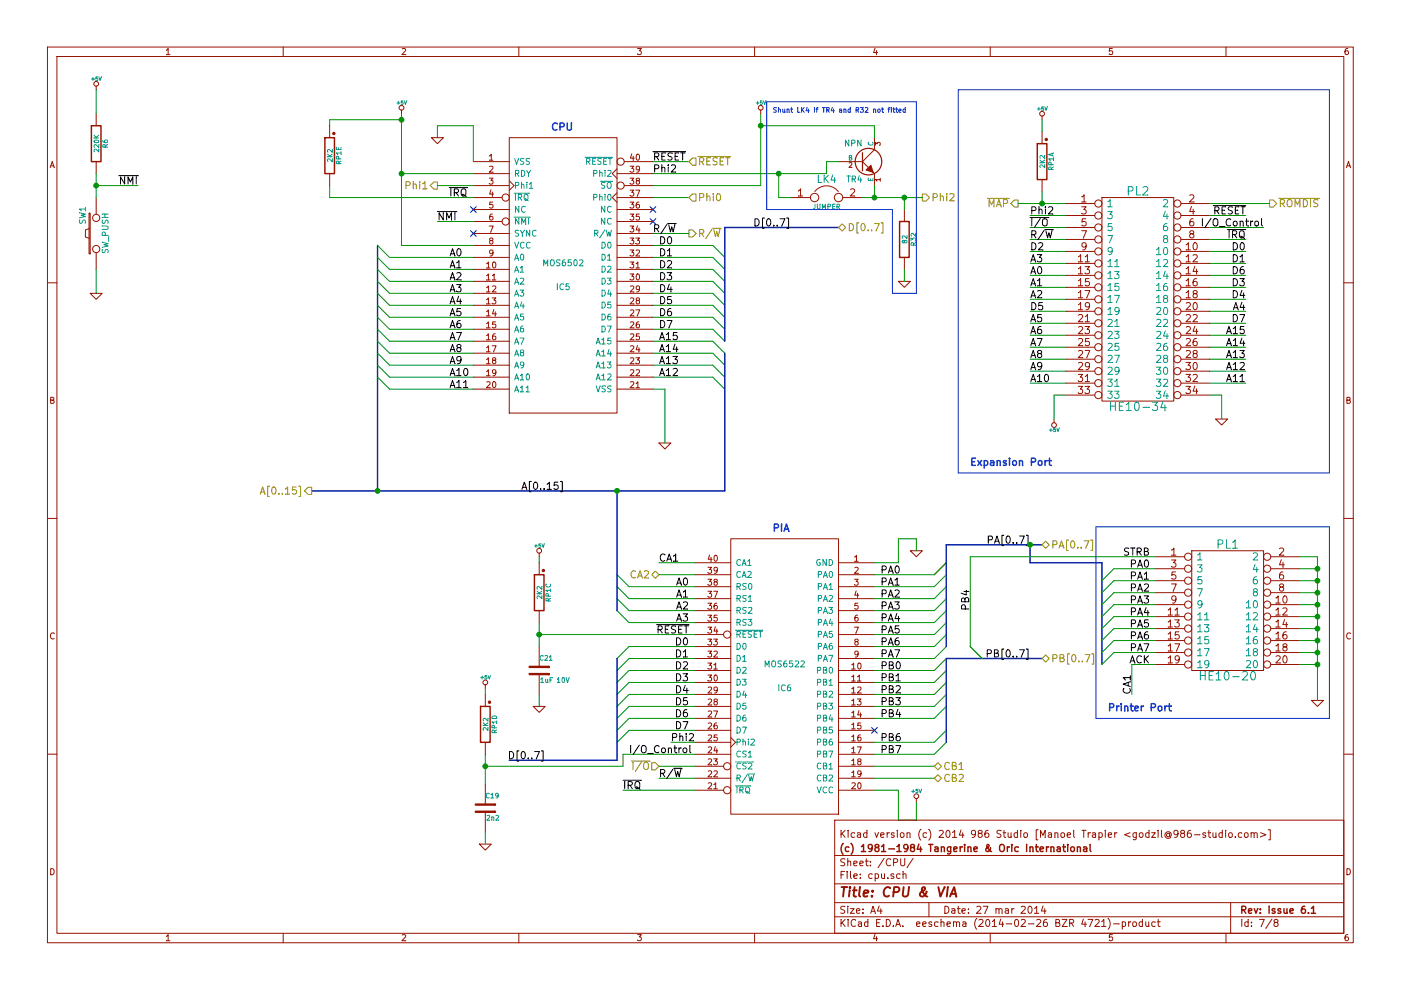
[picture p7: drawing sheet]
<svg xmlns="http://www.w3.org/2000/svg" width="297mm" height="210mm" viewBox="0 0 297 210" stroke-linecap="round" stroke-linejoin="round" font-family="sans-serif">
<path d="M99.7 43.8l1.3 1.2M99.7 48.9l1.3 1.2M101 43.8l-1.3 1.2M101 48.9l-1.3 1.2M137.8 43.8l1.2 1.2M137.8 46.4l1.2 1.2M139 43.8l-1.2 1.2M139 46.4l-1.2 1.2M184.8 154.2l1.2 1.3M186 154.2l-1.2 1.3" fill="none" stroke="#011996" stroke-width=".21"/>
<g fill="none" stroke="#009300" stroke-width=".21">
<path d="M20.4 19v5.1M20.4 39.3h8.9M20.4 36.8v5.1M69.9 39.3v2.6h30.5M85.1 24.1v27.9h15.3M85.1 36.8h15.3M85.1 25.4h-15.2v1.3M92.7 39.3h7.7M92.7 29.2v-2.5h7.7v7.6M138.4 34.3h7.7M161.3 24.1v15.2h-22.9M161.3 26.7h24.1v2.5"/>
<path d="M165.1 36.8v5.1h2.5M177.8 34.3h-2.6v2.5h-36.8M185.4 39.3v2.6M220.9 25.4v2.5M20.4 57.1v5.1M80 52l2.6 2.6h17.8M80 54.6l2.6 2.5h17.8M80 57.1l2.6 2.6h17.8M80 59.7l2.6 2.5h17.8M92.7 47h7.7M138.4 54.6h12.7l2.6 2.5M138.4 57.1h12.7l2.6 2.6"/>
<path d="M138.4 59.7h12.7l2.6 2.5M138.4 52h12.7l2.6 2.6M138.4 49.5h7.7M138.4 41.9h7.7M182.9 41.9h12.7M191.7 41.9v2.5M191.7 57.1v2.6M215.9 43.2h10.1M218.4 45.7h7.6M218.4 48.2h7.6M218.4 50.8h7.6M218.4 53.3h7.6"/>
<path d="M218.4 55.8h7.6M218.4 58.4h7.6M220.9 40.6v2.6M256.5 43.2h12.7M256.5 45.7h7.6M256.5 48.2h11.4M256.5 50.8h7.6M256.5 53.3h7.6M256.5 55.8h7.6M256.5 58.4h7.6M80 62.2l2.6 2.5h17.8M80 64.7l2.6 2.6h17.8"/>
<path d="M80 67.3l2.6 2.5h17.8M80 69.8l2.6 2.5h17.8M80 72.3l2.6 2.6h17.8M80 74.9l2.6 2.5h17.8M80 77.4l2.6 2.6h17.8M80 80l2.6 2.5h17.8M138.4 62.2h12.7l2.6 2.5M138.4 64.7h12.7l2.6 2.6M138.4 67.3h12.7l2.6 2.5M138.4 69.8h12.7l2.6 2.5M138.4 72.3h12.7l2.6 2.6M138.4 74.9h12.7l2.6 2.5"/>
<path d="M138.4 77.4h12.7l2.6 2.6M138.4 80h12.7l2.6 2.5M218.4 60.9h7.6M218.4 63.5h7.6M218.4 66h7.6M218.4 68.5h7.6M218.4 71.1h7.6M218.4 73.6h7.6M218.4 76.2h7.6M218.4 78.7h7.6M256.5 60.9h7.6M256.5 63.5h7.6"/>
<path d="M256.5 66h7.6M256.5 68.5h7.6M256.5 71.1h7.6M256.5 73.6h7.6M256.5 76.2h7.6M256.5 78.7h7.6M138.4 82.5h2.6v11.4M218.4 81.2h7.6M226 83.8h-2.5v5M256.5 83.8h2.5v5M256.5 81.2h7.6M114.3 118v1.3"/>
<path d="M139.7 119.3h7.6M194.3 116.8v-2.6h-3.8v5.1h-5.1M200.6 119.3l-2.5 2.6h-12.7M245.1 118h-39.4v19.1l2.5 2.5M275.5 118h3.8v30.5M114.3 134.5h33M114.3 132v5.1M130.8 121.9l2.6 2.5h13.9M130.8 124.4l2.6 2.5h13.9M130.8 126.9l2.6 2.6h13.9M130.8 129.5l2.6 2.5h13.9M139.7 121.9h7.6"/>
<path d="M147.3 137.1h-13.9l-2.6 2.5M147.3 139.6h-13.9l-2.6 2.6M200.6 121.9l-2.5 2.5h-12.7M200.6 124.4l-2.5 2.5h-12.7M200.6 126.9l-2.5 2.6h-12.7M200.6 129.5l-2.5 2.5h-12.7M200.6 132l-2.5 2.5h-12.7M200.6 134.5l-2.5 2.6h-12.7M200.6 137.1l-2.5 2.5h-12.7M200.6 139.6l-2.5 2.6h-12.7M245.1 120.6h-8.9l-2.6 2.5M245.1 123.1h-8.9l-2.6 2.6"/>
<path d="M245.1 125.7h-8.9l-2.6 2.5M245.1 128.2h-8.9l-2.6 2.5M245.1 130.7h-8.9l-2.6 2.6M245.1 133.3h-8.9l-2.6 2.5M245.1 135.8h-8.9l-2.6 2.6M245.1 138.4h-8.9l-2.6 2.5M275.5 120.6h3.8M275.5 123.1h3.8M275.5 125.7h3.8M275.5 128.2h3.8M275.5 130.7h3.8M275.5 133.3h3.8"/>
<path d="M275.5 135.8h3.8M275.5 138.4h3.8M102.9 146v1.2M102.9 159.9v6.4M114.3 147.2v2.6M142.2 157.4h5.1M147.3 142.2h-13.9l-2.6 2.5M147.3 144.7h-13.9l-2.6 2.5M147.3 147.2h-13.9l-2.6 2.6M147.3 149.8h-13.9l-2.6 2.5M147.3 152.3h-13.9l-2.6 2.6M147.3 154.9h-13.9l-2.6 2.5"/>
<path d="M147.3 159.9h-15.2v2.6h-29.2M200.6 142.2l-2.5 2.5h-12.7M200.6 144.7l-2.5 2.5h-12.7M200.6 147.2l-2.5 2.6h-12.7M200.6 149.8l-2.5 2.5h-12.7M200.6 154.9l-2.5 2.5h-12.7M200.6 157.4l-2.5 2.5h-12.7M245.1 140.9h-5.1v6.3M275.5 140.9h3.8M102.9 176.4v2.6M132.1 167.5h15.2M139.7 162.5h7.6"/>
<path d="M139.7 165h7.6M185.4 162.5h12.7M185.4 165h12.7M185.4 167.5h5.1v6.4h3.8v-3.8"/>
</g>
<path d="M80 52v52.1M177.8 48.2h-24.1v24.1M153.7 74.9v29.2h-87.6M130.8 104.1v25.4M218.4 115.5v3.8h15.2v21.6M220.9 115.5h-20.3v21.6M130.8 139.6v21.6h-22.8M220.9 139.6h-20.3v17.8" fill="none" stroke="#011996" stroke-width=".3"/>
<g fill="none" stroke="#981200" stroke-width=".21">
<path d="M10.1 10h276.8v189.9h-276.8zM12.1 12h272.8v185.9h-272.8zM20.4 18.3v.7M20.4 18.3h.1M35.3 10.6l.3-.3v1.3M35.3 10.6v.1M36 11.6h-.7M60 10v2M85.3 10.4l.5-.1 .2 .3-.8 1h.8M110 10v2M135.2 10.3h.8l-.5 .5h.3l.2 .2-.1 .4-.2 .2-.5-.2M135.2 11.4v.1"/>
<path d="M160 10v2M185.5 10.2l-.3 .9 .8 .1M185.8 10.7l.1 .9M209.9 10v2M235.2 11.4v.1M235.8 10.3h-.6v.6l.6-.1 .1 .5-.2 .3-.5-.2M259.9 10v2M285.2 11h.1M285.8 10.3h-.4l-.2 .3v.7l.2 .3 .4-.2 .1-.4-.1-.2h-.4l-.2 .2M10.6 35.5l.5-1.3 .4 1.4M10.8 35.2h.6M20.4 24.1v2.6"/>
<path d="M20.4 34.3v2.5M69.9 26.7v2.5M69.9 36.8v2.5M85.1 23.4v.7M85.1 23.4h.1M91.5 29.2h2.5l-1.3 1.3zM100.4 34.3h7.6M100.4 36.8h7.6M100.4 39.3h7.6M103.7 37.8h.8l-.4 .5 .4 .1v.5l-.2 .1-.5-.1M103.8 33.1l.4-.4v1.3M103.8 35.3l.5-.1 .2 .4-.8 .9h.8"/>
<path d="M103.8 34h.7M103.8 34h.1M103.8 33.1h.1M104.5 36.5h.1M108 29.2h22.8v58.4h-22.8zM108 38.3l1 1-1 1.1M130.8 36.8h7.6M130.8 35.8l-1 1 1 1M132.3 34.3h6.1M132.3 39.3h6.1M133.6 37.8h.8l-.5 .5 .4 .1v.5l-.2 .1-.5-.1M133.6 35.2h.8l-.5 .5 .4 .1v.6l-.2 .1-.5-.1"/>
<path d="M133.9 32.6l-.2 .9 .8 .1M134.2 33.1v.9M134.2 34h.1M135 32.8l.2-.1a.67 .67 0 0 1 .4 .6 .67 .67 0 0 1-.4 .7l-.3-.5zM135.1 38.3l-.2-.2v-.2h.6v.3l-.5 .2-.1 .2v.3l.2 .1h.3l.2-.2-.1-.4-.1-.1M135.4 38.3h.1M135.6 35.8l-.2 .2-.4-.1-.1-.6 .5-.1 .2 .3-.1 .7-.3 .3h-.2M161.3 23.4v.7M161.3 23.4h.1M177.8 34.3h5.1M180 34.6l.4-.1 .2 .3-.6 .7h.6M182.9 34.3l1.2 1.2"/>
<path d="M182.9 34.3h.1M185.1 36.6l.3 .2M185.4 31.7l-2.5 2.6M185.4 31.7v.1M185.4 36.8h.1M185.4 29.2v2.5M185.4 36.8v2.5M185.6 30.8v-.6l.4 .3 .1-.3h.4v.6M186.5 30.8h.1M186.6 38.1h-1l.3 .3M186.6 37.8v.6M186.6 38.4h.1"/>
<path d="M220.9 27.9v2.6M220.9 38.1v2.5M221 24.6l-.1 .8M285.5 35.5l.4-1.3 .5 1.4M285.6 35.2h.6M10.1 60h2M18.9 45.2h.2v8.6h-.2zM18.9 48.5l-.8 .2v1.6l.8 .2M18.9 48.5h.1M20.4 41.9v3.5M20.4 53.6v3.5M100.4 41.9h6.1"/>
<path d="M100.4 44.4h7.6M100.4 47h6.1M100.4 49.5h7.6M100.4 52h7.6M100.4 54.6h7.6M100.4 57.1h7.6M100.4 59.7h7.6M103.2 55.9l.4-.4v1.3M103.2 58.4l.4-.3v1.3M103.2 56.8h.7M103.2 56.8h.1M103.2 55.9h.1"/>
<path d="M103.2 59.4h.7M103.2 59.4h.1M103.2 58.4v.1M103.7 47.9h.9l-.5 1.3M103.8 44h.1M103.8 46.1h.1M104 51l-.2-.2 .1-.2h.6v.3l-.6 .2-.1 .2 .1 .3 .1 .1h.3l.2-.2-.2-.5M104.1 40.2l-.3 1h.8M104.4 45.4h-.4l-.1 .3-.1 .7 .2 .3 .5-.2-.1-.6h-.4l-.2 .2M104.4 40.7v.9M104.4 58.4l.4-.3v1.3M104.4 59.4h.7"/>
<path d="M104.4 59.4h.1M104.4 58.4v.1M104.5 42.9h-.6l-.1 .5h.7v.6l-.2 .1-.5-.1M104.5 55.6l.2-.1a.67 .67 0 0 1 .4 .7 .67 .67 0 0 1-.4 .6l-.3-.5zM104.5 53.6l-.2 .2-.4-.1v-.6l.4-.1 .2 .2v.8l-.3 .3h-.3M130.8 41.9h7.6M130.8 44.4h7.6M130.8 47h7.6M130.8 49.5h7.6M130.8 52h7.6M130.8 54.6h7.6M130.8 57.1h7.6"/>
<path d="M130.8 59.7h7.6M130.8 40.9l-1 1 1 1M133.6 58.1h.8l-.5 .5 .4 .1v.5l-.2 .2-.5-.1M133.6 55.5h.8l-.5 .5 .4 .1v.6l-.2 .1-.5-.1M133.6 53h.8l-.5 .5 .4 .1v.5l-.2 .2-.5-.1M133.6 50.5h.8l-.5 .4 .4 .2v.5l-.2 .1-.5-.1M133.6 47.9h.8l-.5 .5 .4 .1v.6l-.2 .1-.5-.1M133.6 45.4h.8l-.5 .5 .4 .1v.5l-.2 .2-.5-.1M133.6 42.9h.8l-.5 .4 .4 .1v.6l-.2 .1-.5-.1M133.6 40.3h.8l-.5 .5 .4 .1v.6l-.2 .1-.5-.1M134.8 50.5h.8l-.4 .4 .3 .2v.5l-.1 .1-.6-.1M134.8 40.3h.8l-.5 1.3"/>
<path d="M134.9 55.9l.3-.4v1.3M134.9 53.1l.5-.1 .2 .4-.8 .9h.8M134.9 56.8h.7M134.9 56.8h.1M134.9 55.9h.1M134.9 46.5v.1M134.9 43.6h.1M135 58.2l.2-.1a.67 .67 0 0 1 .4 .6 .67 .67 0 0 1-.4 .7l-.3-.5zM135.2 47.9l-.3 .9h.8M135.5 42.9h-.4l-.2 .3v.7l.2 .2 .4-.1v-.6l-.4-.1-.2 .3M135.5 48.3v.9M135.5 45.4h-.6v.6h.6v.5l-.1 .2-.5-.2"/>
<path d="M167.6 41.9h4.2M169.3 41.6h.9M169.3 41.6h.1M169.3 40.5l.4-.5v1.6M172.8 40.6a3.1 3.1 0 0 1 4.9 0M178.7 41.9h4.2M180.3 40.2l.6-.2 .3 .5-.9 1.1h.9M181.2 41.6h.1M190.5 59.7h2.5l-1.3 1.2zM191.7 44.4v2.6M191.7 54.6v2.5M226 43.2h6.1"/>
<path d="M226 45.7h6.1M226 48.2h6.1M226 50.8h6.1M226 53.3h6.1M226 55.8h6.1M226 58.4h6.1M228.7 54.4l.4-.4v1.5M228.7 57l.4-.5v1.6M228.7 59.5l.4-.4v1.5M228.7 54.4v.1M228.7 57h.1M228.7 59.5h.1"/>
<path d="M229.3 43.8h1l-.5 .6 .5 .3-.1 .5-.2 .2-.7-.2M229.3 48.9h1.1l-.7 1.5M229.3 45.2h.1M229.4 42.8h.9M229.4 42.8v.1M229.4 47.8h.1M229.4 41.8l.5-.5v1.5M229.5 55.5h-.8M229.5 58.1h-.8M229.7 50.4v.1M230.1 56.5h.9l-.5 .6 .5 .3-.1 .5-.2 .2-.6-.2M230.1 54.5l.5-.5v1.5"/>
<path d="M230.2 46.4h-.7l-.1 .7 .2-.1h.5l.2 .6-.3 .3-.6-.1M230.3 52.1l-.3 .3h-.3l-.3-.3 .1-.5 .5-.1a.96 .96 0 0 1-.1 1.5h-.4M230.9 59.1h-.7l-.1 .7 .2-.1h.5l.2 .6-.3 .3-.6-.1M231 55.5h-.9M233.6 41.9h15.3v43.1h-15.3zM250.4 43.2h6.1M250.4 45.7h6.1M250.4 48.2h6.1M250.4 50.8h6.1M250.4 53.3h6.1M250.4 55.8h6.1M250.4 58.4h6.1"/>
<path d="M251.5 51.9l.5-.4v1.5M251.5 54.4l.5-.4v1.5M251.5 57l.5-.5v1.6M251.5 59.5l.5-.4v1.5M251.5 53h.9M251.5 53h.1M251.5 51.9h.1M251.5 54.4v.1M251.5 57h.1M251.5 59.5h.1M252.2 41.5l.6-.2 .3 .4-.9 1.1h.9M252.4 55.5h-.9"/>
<path d="M252.4 58.1h-.9M252.5 49.6l-.3-.3 .1-.2 .2-.2 .5 .1 .1 .2v.2l-.7 .3-.2 .2v.3l.3 .2h.3l.3-.2v-.3l-.3-.3M252.6 43.8l-.4 1.1h1M253 54.1l.5-.1 .3 .4-.9 1.1h1M253 46.4l-.5 .1a.99 .99 0 0 0 0 1.4l.6-.1v-.6l-.3-.2h-.3l-.2 .3M253 44.3v1.1M253 45.4h.1M253.1 51.6l.2-.1a.81 .81 0 0 1 .6 .7 .81 .81 0 0 1-.6 .8l-.2-.2-.1-.4zM253.1 42.8l.1 .1M253.3 56.5l-.3 1 .9 .1M253.7 59.1h-.4a.99 .99 0 0 0 0 1.5l.5-.2v-.5l-.3-.2h-.2l-.3 .3M253.7 57v1.1"/>
<path d="M284.9 60h2M19.1 62.2h2.6l-1.3 1.3zM100.4 62.2h7.6M100.4 80h7.6M100.4 64.7h7.6M100.4 77.4h7.6M100.4 67.3h7.6M100.4 74.9h7.6M100.4 69.8h7.6M100.4 72.3h7.6M103.2 71.1l.4-.3v1.2M103.2 73.7l.4-.4v1.3"/>
<path d="M103.2 76.2l.4-.3v1.2M103.2 78.7l.4-.3v1.3M103.2 61.9h.7M103.2 61.9h.1M103.2 64.4h.7M103.2 64.4v.1M103.2 71.1v.1M103.2 73.7h.1M103.2 77.1h.7M103.2 77.1h.1M103.2 76.2h.1M103.2 79.7h.7"/>
<path d="M103.2 79.7h.1M103.2 78.7v.1M103.2 61l.4-.4v1.3M103.2 63.5l.4-.3v1.2M103.2 66.1l.4-.4v1.3M103.2 68.6l.4-.4v1.3M103.9 67h-.7M103.9 69.5h-.7M103.9 72l-.7 .1M103.9 74.6h-.7M104.3 63.2h.8l-.4 .4 .4 .1v.6l-.2 .1-.5-.1M104.3 73.3h.9l-.5 1.3"/>
<path d="M104.4 60.7l.5-.1 .2 .4-.8 .9h.9M104.4 69.4h.1M104.4 71.5h.1M104.6 76.4l-.2-.2 .1-.2h.6v.3l-.6 .1-.1 .2 .1 .4 .1 .1h.3l.2-.2-.2-.5M104.7 65.6l-.3 .9 .8 .1M105 70.8h-.4l-.1 .3-.1 .7 .2 .2 .5-.1-.1-.6h-.4l-.2 .2M105 66.1v.9M105.1 68.2h-.6l-.1 .6h.7v.6l-.2 .1-.5-.1M105.2 78.9l-.3 .3-.4-.1v-.6l.4-.1 .2 .2v.8l-.3 .3h-.3M130.8 62.2h7.6M130.8 80h7.6M130.8 64.7h7.6"/>
<path d="M130.8 77.4h7.6M130.8 67.3h7.6M130.8 74.9h7.6M130.8 69.8h7.6M130.8 72.3h7.6M133.7 78.5l.4-.1 .3 .3-.8 1h.8M133.7 76l.4-.1 .3 .3-.8 .9h.8M133.7 73.4l.4-.1 .3 .4-.8 .9h.8M133.7 70.9l.4-.1 .3 .3-.8 .9 .8 .1M133.7 68.3l.4-.1 .3 .4-.8 .9h.8M133.7 65.8l.4-.1 .3 .4-.8 .9h.8M133.7 63.3l.4-.1 .3 .3-.8 .9 .8 .1"/>
<path d="M133.7 60.7l.4-.1 .3 .4-.8 .9h.8M134.8 75.9h.8l-.4 .4 .3 .1v.6l-.1 .1-.6-.1M134.8 65.7h.8l-.5 1.3M134.9 78.5l.5-.1 .2 .3-.8 1h.8M134.9 71.9h.1M134.9 68.9v.1M135.1 63.7l-.2-.2 .1-.3 .5 .1v.3l-.5 .1-.1 .2v.4l.2 .1h.3l.2-.2-.1-.4-.1-.1M135.2 73.2l-.3 1h.8M135.4 63.7h.1M135.5 68.2l-.4 .1-.2 .2v.8l.2 .2 .4-.1v-.6l-.4-.1-.2 .2M135.5 73.7v.9M135.5 70.8h-.6v.6h.6v.5l-.1 .1-.5-.1"/>
<path d="M135.6 61.2l-.2 .2-.4-.1-.1-.6 .5-.1 .2 .2-.1 .8-.3 .3h-.2M226 66h6.1M226 78.7h6.1M226 68.5h6.1M226 71.1h6.1M226 60.9h6.1M226 73.6h6.1M226 63.5h6.1M226 76.2h6.1M228.6 79.4h.9l-.5 .6 .5 .2v.6l-.3 .1-.6-.1M228.7 66.8l.5-.1 .3 .4-.9 1.1h.9M228.7 69.4l.5-.2 .3 .5-.9 1h.9"/>
<path d="M228.7 71.9l.5-.1 .3 .4-.9 1.1h.9M228.7 62l.4-.4v1.5M228.7 74.5l.5-.2 .3 .4-.9 1.1h.9M228.7 77l.5-.2 .3 .5-.9 1.1h1M228.7 65.7h.1M228.7 62v.1M228.7 65.7h.8M228.7 64.6l.4-.5v1.6M229.5 68.2h.1M229.5 70.7l.1 .1M229.5 60.6h-.8M229.5 73.3h.1"/>
<path d="M229.5 63.1l-.8 .1M229.5 75.8l.1 .1M230.1 69.2h.9l-.5 .6 .5 .3-.1 .5-.2 .1-.6-.1M230.1 61.6h1l-.7 1.6M230.1 74.3h1l-.7 1.5M230.1 67.1l.5-.4v1.5M230.1 79.8l.5-.4v1.5M230.4 75.8v.1M230.9 71.8h-.7l-.1 .7 .2-.2 .5 .1 .2 .6-.3 .3-.6-.1M231 64.8l-.3 .3h-.3l-.3-.3 .1-.5 .5-.2a.96 .96 0 0 1-.1 1.6h-.3M231 68.2h-.9M231 64.8h.1"/>
<path d="M231 77.5l-.3 .3h-.3l-.3-.3 .1-.5 .5-.2a.96 .96 0 0 1-.1 1.6h-.3M250.4 66h6.1M250.4 78.7h6.1M250.4 68.5h6.1M250.4 71.1h6.1M250.4 60.9h6.1M250.4 73.6h6.1M250.4 63.5h6.1M250.4 76.2h6.1M251.5 76.8h.9l-.5 .6 .5 .3-.1 .5-.2 .2-.6-.2M251.5 79.4h.9l-.5 .6 .5 .2-.1 .6-.2 .1-.6-.1M251.5 78.2h.1"/>
<path d="M251.5 64.3l.6-.2 .3 .5-.9 1.1h.9M251.5 66.8l.6-.1 .3 .4-.9 1.1h.9M251.5 69.4l.6-.2 .3 .5-.9 1h.9M251.5 71.9l.6-.1 .3 .4-.9 1.1h.9M251.5 62l.5-.4v1.5M251.5 74.5l.6-.2 .3 .4-.9 1.1h.9M251.5 62v.1M252.4 68.2h.1M252.4 65.7h.1M252.4 70.7v.1M252.4 60.6h-.9M252.4 73.3h.1"/>
<path d="M252.4 63.1l-.9 .1M252.4 75.8v.1M253 66.8l.5-.1 .3 .4-.9 1.1h.9M253 79.5l.5-.1 .3 .4-.9 1.1h1M253.1 64.3l.2-.2a.81 .81 0 0 1 .6 .8 .81 .81 0 0 1-.6 .8l-.2-.2-.1-.4zM253.1 77l.2-.2a.81 .81 0 0 1 .6 .8 .81 .81 0 0 1-.6 .8l-.2-.2-.1-.4zM253.3 62.3l-.3-.3v-.2l.3-.2 .4 .1 .1 .2v.2l-.7 .2-.1 .3v.3l.3 .2h.2l.3-.2v-.3l-.2-.3M253.3 75l-.3-.3v-.2l.3-.2 .4 .1 .1 .2v.2l-.7 .2-.1 .2v.3l.3 .3h.2l.3-.3v-.3l-.2-.2M253.3 69.2l-.3 1 .9 .1M253.7 71.8h-.4a.99 .99 0 0 0 0 1.5l.5-.2v-.5l-.3-.3h-.2l-.3 .4M253.7 69.7v1.1M253.8 68.2h.1"/>
<path d="M10.7 84.8h.6l.1-.5-.7-.1v1.3h.6l.2-.4-.3-.3M10.7 84.8l.1 .1M100.4 82.5h7.6M103.2 81l.5-.1 .2 .4-.8 .9h.8M104.5 81l.2-.1a.67 .67 0 0 1 .4 .7 .67 .67 0 0 1-.4 .6l-.3-.5zM130.8 82.5h7.6M133.7 81l.4-.1 .3 .4-.8 .9h.8M134.9 81.3l.3-.4v1.3M134.9 82.2h.7M134.9 82.2h.1M134.9 81.3h.1M139.7 93.9h2.5l-1.2 1.3z"/>
<path d="M223.5 88.8v.8M226 81.2h6.1M226 83.8h6.1M228.6 81.9h.9l-.5 .6 .5 .3v.5l-.3 .1-.6-.1M230.1 81.9h.9l-.5 .6 .5 .3-.1 .5-.2 .1-.6-.1M231 80.9h-.9M250.4 81.2h6.1M250.4 83.8h6.1M251.5 81.9h.9l-.5 .6 .5 .3-.1 .5-.2 .1-.6-.1M253.3 81.8l-.3 1.1 .9 .1M253.7 82.4v1.1M257.7 88.8h2.6l-1.3 1.3z"/>
<path d="M285.6 84.8h.5l.1-.5-.6-.1v1.3h.5l.2-.4-.3-.3M285.6 84.8v.1M10.1 109.9h2M114.3 117.3v.7M114.3 119.3v2.6M114.3 117.3h.1M147.3 119.3h7.6M150.4 117.7l-.2 .9h.8M150.7 118.1l.1 .9M151.5 117.8l.2-.1a.67 .67 0 0 1 .4 .7 .67 .67 0 0 1-.4 .6l-.3-.5zM154.9 114.2h22.9v58.4h-22.9zM177.8 119.3h7.6"/>
<path d="M181.3 118.1l.3-.4v1.3M181.9 119h-.6M193 116.8h2.6l-1.3 1.2zM245.1 118h6M248.4 118.7h.9l-.5 .6 .5 .3-.1 .5-.2 .2-.6-.2M248.4 117.7h.9M248.4 117.7h.1M248.5 116.6l.4-.4v1.5M252.7 116.8h15.2v25.4h-15.2zM269.4 118h6.1M271.3 116.3l.6-.1 .3 .4-1 1.1h1M271.7 118.7l-.4 1 1 .1"/>
<path d="M272 119.2v1.1M272.2 117.7h.1M284.9 109.9h2M11.5 134.3a.58 .58 0 0 0-.8 .5 .58 .58 0 0 0 .8 .6M11.5 134.3h.1M114.3 129.5v2.5M114.3 137.1v4.3M147.3 121.9h7.6M147.3 124.4h7.6M147.3 126.9h7.6M147.3 129.5h7.6M147.3 132h7.6"/>
<path d="M147.3 134.5h6.1M147.3 137.1h7.6M147.3 139.6h7.6M150.1 138h.8l-.5 .5 .4 .1v.6l-.2 .1-.5-.1M150.1 135.5h.8l-.5 .5 .4 .1v.6l-.2 .1-.5-.1M150.1 133h.8l-.5 .5 .4 .1v.5l-.2 .1-.5-.1M150.1 130.4h.8l-.5 .5 .4 .1v.6l-.2 .1-.5-.1M150.1 127.9h.8l-.5 .5 .4 .1v.5l-.2 .2-.5-.1M150.1 125.4h.8l-.5 .4 .4 .1v.6l-.2 .1-.5-.1M150.1 122.8h.8l-.5 .5 .4 .1v.6l-.2 .1-.5-.1M150.1 120.3h.8l-.5 .5 .4 .1v.5l-.2 .1-.5-.1M150.1 121.4h.1"/>
<path d="M150.1 139.2h.1M150.1 126.5h.1M150.1 124h.1M151.3 135.5h.8l-.4 .5 .3 .1v.6l-.1 .1-.6-.1M151.3 125.4h.8l-.5 1.2M151.4 138.1l.5-.1 .2 .4-.8 .9h.8M151.6 123.3l-.2-.2v-.2h.6v.3l-.5 .2-.1 .2v.4l.2 .1h.3l.2-.3-.2-.4M151.7 132.9l-.3 .9h.8M152 127.9h-.4l-.2 .3v.7l.2 .3 .4-.2v-.6h-.4l-.2 .2M152 133.4v.9M152 130.4h-.6v.6h.6v.6l-.1 .1-.5-.1M152.1 120.8l-.2 .3-.4-.1-.1-.6 .5-.1 .2 .2-.1 .7-.3 .3h-.2"/>
<path d="M177.8 121.9h7.6M177.8 124.4h7.6M177.8 126.9h7.6M177.8 129.5h7.6M177.8 132h7.6M177.8 134.5h7.6M177.8 137.1h7.6M177.8 139.6h7.6M181.2 122.8h.7l-.4 .5 .4 .1v.6l-.2 .1-.5-.1M181.2 133h.8l-.5 1.2M181.2 124h.1M181.2 120.4l.5-.1 .2 .3-.7 .9 .8 .1"/>
<path d="M181.5 136l-.3-.2 .1-.2h.6v.3l-.6 .2-.1 .2 .1 .4 .2 .1h.2l.2-.3-.2-.4M181.5 134.2v.1M181.5 125.3l-.3 .9h.8M181.8 130.4l-.3 .1-.2 .2-.1 .7 .3 .3 .4-.1-.1-.6-.3-.1-.2 .3M181.8 125.8v.8M181.9 127.9h-.6l-.1 .6h.7v.5l-.2 .2-.4-.1M182 138.6l-.3 .2h-.4v-.7l.4-.1 .2 .3v.7l-.3 .3h-.3M182 126.2h.1M245.1 120.6h6M245.1 123.1h6M245.1 125.7h6M245.1 128.2h6"/>
<path d="M245.1 130.7h6M245.1 133.3h6M245.1 135.8h6M245.1 138.4h6M247.7 129.3l.5-.4v1.5M247.7 131.9l.5-.5v1.5M247.7 134.4l.5-.4v1.5M247.7 137l.5-.5v1.5M247.7 139.5l.5-.5v1.6M248.4 123.8h1l-.6 1.6M248.4 122.6l.1 .1M248.6 130.4h-.9"/>
<path d="M248.6 132.9l-.9 .1M248.6 135.5h-.9M248.6 138h-.9M249.1 131.4h.9l-.5 .6 .5 .3v.5l-.3 .1-.6-.1M249.1 136.5h1l-.6 1.5M249.2 129.3l.4-.4v1.5M249.2 121.3h-.7l-.1 .7 .3-.1h.5l.1 .6-.3 .3-.6-.2M249.3 127l-.3 .3h-.3l-.3-.3 .1-.5 .5-.2a.96 .96 0 0 1-.1 1.6h-.3M250 134h-.8l-.1 .7 .3-.2 .5 .1 .1 .6-.3 .3-.5-.1M250 130.4h-.8M250.1 139.7l-.4 .3h-.3l-.3-.3 .1-.5 .5-.2a.96 .96 0 0 1-.1 1.6h-.3M269.4 120.6h6.1"/>
<path d="M269.4 123.1h6.1M269.4 125.7h6.1M269.4 128.2h6.1M269.4 130.7h6.1M269.4 133.3h6.1M269.4 135.8h6.1M269.4 138.4h6.1M270.5 139.2l.6-.2 .3 .5-.9 1.1h.9M270.6 126.8l.4-.5v1.6M270.6 129.3l.4-.4v1.5M270.6 131.9l.4-.5v1.5M270.6 134.4l.4-.4v1.5"/>
<path d="M270.6 137l.4-.5v1.5M271.4 127.9h-.8M271.4 130.4h-.8M271.4 132.9l-.8 .1M271.4 135.5h-.8M271.4 138h-.8M271.6 124.5l-.3-.3 .1-.2 .2-.2 .4 .1 .2 .2-.1 .2-.7 .2-.1 .2v.3l.3 .3h.3l.3-.3v-.3l-.3-.2M272 129l.6-.1 .3 .4-1 1.1h1M272 121.3h-.4a.99 .99 0 0 0 0 1.5l.5-.2 .1-.5-.3-.2h-.3l-.3 .3M272 120.3h.1M272.1 126.5l.3-.2a.81 .81 0 0 1 .5 .8 .81 .81 0 0 1-.5 .8l-.3-.2-.1-.4zM272.1 139.2l.3-.2a.81 .81 0 0 1 .5 .8 .81 .81 0 0 1-.5 .8l-.3-.2-.1-.4z"/>
<path d="M272.3 137.2l-.3-.3 .1-.2 .2-.2 .4 .1 .2 .2-.1 .2-.7 .2-.1 .2v.3l.3 .3h.3l.3-.3v-.3l-.3-.2M272.4 131.3l-.4 1.1h1M272.7 134h-.4a.99 .99 0 0 0 0 1.5l.5-.2 .1-.5-.3-.3h-.3l-.3 .3M272.7 131.9l.1 1.1M273 132.4v.1M286.3 134.3a.58 .58 0 0 0-.8 .5 .58 .58 0 0 0 .8 .6M286.3 134.3h.1M10.1 159.9h2M102.9 147.2v2.6M102.9 157.4v2.5M102.9 145.2v.8M113.1 149.8h2.5l-1.3 1.2z"/>
<path d="M114.3 142.9v4.3M147.3 142.2h7.6M147.3 144.7h7.6M147.3 147.2h7.6M147.3 149.8h7.6M147.3 152.3h7.6M147.3 159.9h7.6M147.3 154.9h7.6M147.3 157.4h7.6M150.1 143.1h.8l-.5 .5 .4 .1v.6l-.2 .1-.5-.1M150.1 140.6h.8l-.5 .5 .4 .1v.5l-.2 .2-.5-.2M150.1 144.3h.1"/>
<path d="M150.1 141.7v.1M150.2 158.5l.4-.1 .3 .3-.8 .9 .8 .1M150.2 155.9l.4-.1 .3 .4-.8 .9h.8M150.2 153.4l.4-.1 .3 .3-.8 .9 .8 .1M150.2 150.8l.4-.1 .3 .4-.8 .9h.8M150.2 148.3l.4-.1 .3 .4-.8 .9h.8M150.2 145.8l.4-.1 .3 .3-.8 .9 .8 .1M151.3 150.7h.8l-.5 1.3M151.4 141l.3-.4v1.3M151.5 143.2l.2-.1a.67 .67 0 0 1 .4 .7 .67 .67 0 0 1-.4 .6l-.3-.5zM151.6 148.7l-.2-.2v-.2h.6v.3l-.5 .2-.1 .2v.3l.2 .2h.3l.2-.3-.2-.4M151.7 158.3l-.3 .9h.8"/>
<path d="M152 153.3h-.4l-.2 .3v.7l.2 .2 .4-.1v-.6h-.4l-.2 .2M152 158.8v.9M152 155.8h-.6v.6h.6v.6l-.1 .1-.5-.1M152.1 141.9h-.7M152.1 146.2l-.2 .2h-.4l-.1-.6 .5-.1 .2 .2-.1 .7-.3 .3h-.2M154.9 156.4l1.1 1-1.1 1M177.8 142.2h7.6M177.8 144.7h7.6M177.8 147.2h7.6M177.8 149.8h7.6M177.8 152.3h7.6M177.8 159.9h7.6"/>
<path d="M177.8 154.9h7.6M177.8 157.4h7.6M180.6 143.5l.4-.4v1.3M180.6 146l.4-.3v1.2M180.6 148.6l.4-.4v1.3M180.6 151.1l.4-.4v1.3M180.6 143.5h.1M180.6 146h.1M180.6 149.5h.7M180.6 149.5h.1M180.6 148.6h.1M180.6 152h.7"/>
<path d="M180.6 152h.1M180.6 151.1h.1M180.6 154.5h.7M180.6 154.5l.1 .1M180.6 157.1h.7M180.6 157.1h.1M180.6 159.6h.7M180.6 159.6l.1 .1M180.7 141l.3-.4v1.3M180.7 153.7l.3-.4v1.2M180.7 156.2l.3-.4v1.3M180.7 158.7l.3-.3v1.2"/>
<path d="M181.3 141.9h-.6M181.3 144.4h-.6M181.3 146.9l-.6 .1M181.8 148.2h.8l-.5 .5 .4 .1v.5l-.2 .2-.5-.1M181.8 158.4h.8l-.5 1.3M181.8 143.5l.4-.4v1.3M181.8 145.8l.5-.1 .3 .3-.8 .9 .8 .1M181.8 143.5h.1M181.9 140.7l.2-.1a.67 .67 0 0 1 .5 .6 .67 .67 0 0 1-.5 .7l-.3-.5zM182.1 150.7l-.3 .9h.8M182.4 155.8l-.3 .1-.2 .2-.1 .7 .3 .3 .4-.1-.1-.6-.3-.1-.2 .3M182.4 151.1v.9"/>
<path d="M182.4 152h.1M182.5 153.3h-.6l-.1 .6h.7v.5l-.2 .1-.4-.1M182.6 144.4h-.7M245.1 140.9h6M248.6 140.6h-.9M269.4 140.9h6.1M271.4 140.6h.1M278.1 148.5h2.5l-1.3 1.3zM284.9 159.9h2M101.6 179h2.6l-1.3 1.2zM102.9 166.3v4.3M102.9 172.1v4.3"/>
<path d="M147.3 167.5h6.1M147.3 165h7.6M147.3 162.5h6.1M150.2 166.1l.4-.1 .3 .3-.8 .9 .8 .1M150.2 163.5l.4-.1 .3 .4-.8 .9h.8M150.2 161l.4-.1 .3 .3-.8 1h.8M151.3 160.9h.8l-.4 .5 .3 .1v.5l-.1 .2-.6-.2M151.3 162v.1M151.4 163.5l.5-.1 .2 .4-.8 .9h.8M151.4 166.4l.3-.4v1.2M152.1 167.2l-.7 .1M177 173.9h107.9v24h-107.9z"/>
<path d="M177.8 167.5h7.6M177.8 165h7.6M177.8 162.5h7.6M178.3 176.1v1.4M178.5 176.7l.7 .8M179.2 176l-.9 .9M179.8 176v.2M179.8 176.6v.9M180.6 166.1l.5-.1 .2 .3-.7 .9 .8 .1M180.7 161.3l.3-.4v1.3M180.7 163.8l.3-.4v1.3M181.2 176.7l-.5-.1-.3 .2 .1 .6 .2 .1h.5"/>
<path d="M181.3 162.2h-.6M181.3 164.7h-.6M181.8 176.7l.6-.1 .1 .9M181.9 166.1l.2-.1a.67 .67 0 0 1 .5 .6 .67 .67 0 0 1-.5 .6l-.3-.4zM182.1 161.4l-.3-.2 .1-.2h.6v.3l-.6 .2-.1 .2 .1 .3 .2 .2h.2l.3-.3-.1-.3-.2-.2M182.3 161.4l.1 .1M182.5 176.9l-.5 .1-.3 .2 .3 .3h.5M182.6 164l-.3 .2-.4-.1v-.6l.4-.1 .3 .3-.1 .7-.3 .3h-.3M183.8 176.7l-.4-.1-.3 .2 .1 .6 .2 .1h.4M183.8 176.1v1.4M185.5 176.6l.4 .9 .3-.9M186.2 176.6h.1"/>
<path d="M186.7 177.1l.7-.2v-.3h-.5l-.2 .2 .1 .7h.6M186.7 177.1h.1M188.1 176.6v.9M188.1 176.6h.1M188.5 176.6l-.4 .2M188.5 176.6h.1M189.6 176.7l-.4-.1-.2 .2v.2l.5 .1v.4h-.5M190.2 176l.1 .2M190.3 176.6l-.1 .9M191 176.7l.2-.1 .4 .1 .1 .6-.2 .2h-.3l-.2-.1zM192.3 176.7l.2-.1h.4l.1 1M192.3 176.6v1"/>
<path d="M194.3 169.3v.8M195.2 175.9a1.54 1.54 0 0 0-.3 1.8l.3 .4M196.4 176.7l-.4-.1-.3 .2 .1 .6 .2 .1h.4M197 175.9l-.1-.1a1.71 1.71 0 0 1 0 2.3M199.1 176.2l.6-.2 .3 .5-.9 1 .9 .1M200.8 176.1l.1-.1a.8 .8 0 0 1 .5 .8 .8 .8 0 0 1-.5 .7 .97 .97 0 0 1-.1-1.4zM202 176.5l.4-.5v1.5M202 177.5h.8M202 177.5v.1M202 176.5h.1M203.8 176l-.4 1.1h1M204.1 176.6v.9"/>
<path d="M204.1 177.5v.1M206.9 176.7l-.4 .3h-.3l-.2-.3v-.4l.2-.3h.3l.3 .3a1.01 1.01 0 0 1-.4 1.2h-.3M207.7 176.7l-.3-.3 .1-.2 .2-.2 .4 .1 .1 .2v.3l-.5 .1-.3 .3 .1 .4 .2 .1h.3l.2-.2v-.3l-.2-.3M209.5 176l-.4 .1a1.11 1.11 0 0 0-.1 1.4h.4l.2-.1 .1-.5-.2-.2-.4-.1-.3 .3M212.3 176.2l-.7-.2-.2 .2v.4l.7 .3 .1 .4-.2 .2h-.6M212.7 176.6h.5M212.9 176v1.3l.3 .2M213.2 177.5v.1M213.2 176.6h.1M213.7 176.6l.1 .9 .6-.1M214.4 176.6v1M215.7 176.7l-.4-.1-.3 .2 .1 .6 .2 .1h.4"/>
<path d="M215.7 176.1v1.4M216.4 176v.2M216.4 176.6v.9M217.1 176.7l.2-.1 .5 .1v.6l-.1 .2h-.4l-.2-.1zM220.1 175.9h-.4v2.2h.4M220.1 175.9h.1M220.6 177.5v-1.5l.5 1.1 .5-1.1v1.5M221.6 177.5v.1M222.3 176.7l.6-.1v.9M223 176.9l-.5 .1-.3 .2 .3 .3h.4M223.7 176.7l.2-.1h.3l.1 .9M223.7 176.6v.9"/>
<path d="M223.7 177.5v.1M224.3 177.5v.1M225 176.7l.2-.1 .4 .1 .1 .6-.1 .2h-.4l-.2-.1zM226.3 177.1l.7-.2-.1-.3h-.4l-.2 .2v.7h.6M226.3 177.1h.1M227.7 176.1l-.1 1.2 .2 .2M229.4 176l.8 .1M229.8 176.1v1.4M230.7 176.6h.1M230.7 176.6v.9M231.1 176.6l-.4 .2M231.1 176.6h.1"/>
<path d="M231.7 176.7l.5-.1 .1 .9M232.3 176.9l-.5 .1-.2 .2 .2 .3h.5M233 176.6h.4l.3 .2-.1 .7h-.6M233 176.6v1.5M234.3 176l.1 .2M234.4 176.6l-.1 .9M235 177.1l.7-.2-.1-.3h-.4l-.2 .2 .1 .7h.5M236.3 176.6v.9M236.3 176.6h.1M236.8 176.6h-.2l-.3 .2M239.6 176.6l-1.2 .4 1.2 .4M240.9 176.6v1.3l-.3 .2-.3-.1"/>
<path d="M240.9 176.7l-.4-.1-.3 .2 .1 .6 .2 .1h.4M241.6 176.7l.2-.1 .5 .1v.6l-.1 .2h-.4l-.2-.1zM243.6 176.7l-.4-.1-.3 .2 .1 .6 .2 .1h.4M243.6 176.1v1.4M244.2 176.6h.8l-.8 .9 .8 .1M245.5 176l.1 .2M245.6 176.6l-.1 .9M246.3 176.1l-.1 1.2 .3 .2M248 176.8a.37 .37 0 0 0-.6 0 .37 .37 0 0 0 0 .5 .37 .37 0 0 0 .6 0M248 176.7v.6h.1a.65 .65 0 0 0-.3-1 .65 .65 0 0 0-.8 .8 .74 .74 0 0 0 .4 .6 .74 .74 0 0 0 .8-.1M249.8 176.7l-.3 .3h-.3l-.3-.3v-.4l.3-.3h.3l.3 .3a1.01 1.01 0 0 1-.5 1.2h-.3M250.6 176.7l-.3-.3 .1-.2 .2-.2 .4 .1 .2 .2-.1 .3-.5 .1-.3 .3 .1 .4 .2 .1h.3l.3-.2v-.3l-.3-.3"/>
<path d="M252.4 176l-.4 .1a1.11 1.11 0 0 0-.1 1.4h.4l.2-.1 .1-.5-.2-.2-.4-.1-.2 .3M253.2 177h1.2M255.6 176.7l-.4-.1-.2 .2 .1 .2 .5 .1v.4h-.6M256.1 176.6h.6M256.3 176v1.3l.4 .3M257.2 176.6v.9l.6-.1M257.8 176.6v.9M257.8 177.5v.1M259.2 176.7l-.5-.1-.3 .2 .1 .6 .2 .1h.4M259.2 176.1l-.1 1.4M259.9 176v.2M259.9 176.6v.9"/>
<path d="M259.9 176.6h.1M260.6 176.7l.2-.1 .4 .1 .1 .6-.1 .2h-.4l-.2-.1zM261.9 177.4v.2M263.3 176.7l-.5-.1-.3 .2 .1 .6 .2 .1h.5M263.9 176.7l.2-.1 .5 .1v.6l-.1 .2h-.4l-.2-.1zM265.3 176.7l.2-.1h.3l.1 1M265.3 176.6h.1M265.3 176.6v.9M265.9 176.8l.2-.2h.4l.1 .9M266.6 177.5v.1M267.3 176.6l1.1 .4-1.1 .4M269 175.9h.3v2.2h-.3"/>
<path d="M10.7 184.2a.65 .65 0 0 1 .8 .6 .65 .65 0 0 1-.8 .7zM35.3 199.5h.7M35.3 199.5h.1M35.3 198.5l.3-.3v1.3M60 197.9v2M85.3 198.3l.5-.1 .2 .3-.8 1h.8M86 199.5h.1M110 197.9v2M135.2 198.2h.8l-.5 .4 .3 .1 .2 .2-.1 .4-.2 .2-.5-.2M135.2 199.3v.1M160 197.9v2M177 194.4h107.9"/>
<path d="M177 191.4h107.9M177 187.4h107.9M177 181.4h107.9M178.3 195v1.4M178.5 195.6l.7 .8M178.5 195.6h.1M178.8 185.5h-.5M179 184.8h-.7v1.5M179 184.8h.1M179.1 192.2l-.6-.1-.2 .2v.4l.7 .3 .1 .4-.3 .2h-.6M179.1 182.2l-.6-.1-.2 .1v.4l.7 .3 .1 .4-.3 .3-.6-.1M179.2 194.9l-.9 .9"/>
<path d="M179.6 184.8v.1M179.6 184.9h.1M179.6 185.3v1M179.7 192.1v.2M179.7 182.7l.2-.1h.4l.1 1M179.7 192.3h.1M179.7 182.1v1.5M179.7 192.7v.9M179.7 192.7h.1M179.7 182.1h.1M179.7 182.7h.1M179.8 194.9v.2"/>
<path d="M179.8 195.5v.9M180.3 192.7h.8l-.8 .9 .8 .1M180.3 184.8v1.3l.2 .2M180.3 184.8h.1M181 183.1l.7-.2v-.3h-.5l-.2 .2 .1 .7h.6M181.1 185.8l.6-.2v-.3h-.4l-.3 .2 .1 .7h.6M181.4 195.1a.6 .6 0 0 0-.8-.1 .6 .6 0 0 0-.2 .8l.3 .6 .7-.1M181.6 193.2l.7-.2v-.3h-.5l-.2 .2 .1 .7h.6M182 195.5h.6l.1 .9M182.3 183.1l.7-.2v-.3h-.5l-.2 .2 .1 .7h.6M182.4 186.1v.2M182.4 185.3v.2"/>
<path d="M182.7 195.8l-.5 .1-.3 .2 .3 .3h.5M183 193.5v.2M183 192.7v.2M183.5 182.6h.6M183.7 182.1v1.3l.4 .2M184 195.5l-.4-.1-.3 .3 .1 .6 .2 .1h.4M184 195v1.4M184.5 183.4l.1 .2M184.5 182.6l.1 .2M184.6 193.6l.5-1.5 .5 1.6M184.7 193.2h.8M184.9 185.4l-.4-.1-.3 .2 .1 .6 .2 .2 .4-.1"/>
<path d="M185.5 198.1l-.3 .9h.8M185.6 185.3h.4l.3 .2-.2 .7h-.5M185.6 185.3v1.5M185.8 198.6v.9M185.8 199.5h.1M185.9 195.6l.5 .1M186.2 183.9h.1M186.4 192.1l-.4 1.1h1M186.6 194.9h-.7v1.5h.7M186.6 194.9v.1M186.7 192.7l.1 1M186.9 185.3l.1 .9h.6"/>
<path d="M187.2 196.3v.1M187.2 196.4v.1M187.5 182l-1.3 1.9M187.5 185.3l.1 1M187.9 194.9a.76 .76 0 0 1 .9 .8 .76 .76 0 0 1-.9 .7zM188.2 186.1l.1 .2M188.9 182.2a.6 .6 0 0 0-.8 0 .6 .6 0 0 0-.2 .7l.3 .6 .6-.1M189.4 196.3v.2M189.5 185.4l-.4-.1-.2 .2 .1 .2 .5 .1v.4h-.6M189.5 182.9l.7-.1 .1-.2-.1-.4-.2-.1h-.5v1.5M189.9 196.4l.5-1.5 .5 1.5M190 196h.8"/>
<path d="M190.8 196h.1M190.8 185.3h-.4l-.3 .2 .1 .6 .2 .2 .4-.1M190.8 185.3v.1M190.9 196.4v.1M191 182.1v1.2l.2 .3h.3l.3-.3v-1.2M191.4 196.3v.2M191.5 185.4l.2-.1h.4v1M191.5 184.8v1.5M191.8 182.1h.1M192.3 183.9h.1M193.6 182l-1.3 1.9M194.4 196l.6-.2v-.3l-.4-.1-.3 .2 .1 .8h.6"/>
<path d="M195.6 196l.7-.2v-.3l-.4-.1-.3 .2 .1 .8h.6M195.6 196h.1M197 191.4v3M197.5 195.5l-.3-.1-.3 .2 .1 .3 .5 .1v.4h-.6M198.9 195.5l-.5-.1-.3 .3 .1 .6 .2 .1h.5M198.9 195.5h.1M199.5 195.6l.2-.2 .4 .1v.9M199.5 195v1.4M200.3 192.1a.76 .76 0 0 1 .9 .8 .76 .76 0 0 1-.9 .7zM200.8 196l.7-.2-.1-.3-.4-.1-.2 .2 .1 .8h.5M201.8 192.8l.6-.1 .1 .9M202.2 195.6l.2-.2 .3 .1 .1 .9"/>
<path d="M202.2 195.5v.9M202.5 193l-.5 .1-.3 .2 .3 .3h.5M202.8 195.6l.2-.2 .4 .1 .1 1M202.8 196.4v.1M203 192.7h.5M203.2 192.1v1.3l.4 .3M203.5 192.7h.1M204 193.2l.7-.2-.1-.3h-.4l-.2 .2v.7h.6M204.2 195.5h.5l.1 .9M204.2 195.5h.1M204.8 195.8l-.7 .3 .2 .3h.5M204.8 195.8h.1"/>
<path d="M205.3 193.5l.1 .2M205.3 192.7l.1 .2M207.1 194.7a1.71 1.71 0 0 0 0 2.3M207.1 194.7v.1M207.1 192.3l.6-.2 .3 .5-1 1 1 .1M207.6 195.1l.5-.2 .3 .5-.9 1 1 .1M208.5 192.1h1l-.7 1.6M209.2 195l.1-.1a.8 .8 0 0 1 .6 .8 .8 .8 0 0 1-.6 .7 .97 .97 0 0 1-.1-1.4zM209.9 197.9v2M210.4 195.4l.4-.5v1.5M210.4 196.4h.9M210.4 196.4v.1"/>
<path d="M210.4 195.4h.1M211.2 192.8l.2-.1h.4v1M211.2 192.7h.1M211.2 192.7v.9M211.8 192.9l.2-.2h.4l.1 1M212.2 194.9l-.4 1.1h1M212.5 195.4v1M212.5 196.4l.1 .1M213.2 192.8l.6-.1v.9M213.3 195.9h1.2M213.8 193l-.5 .1-.2 .2 .2 .3h.5M214.5 192.7v.9"/>
<path d="M215 192.7h-.2l-.3 .2M215.3 195.1l.2-.2a.8 .8 0 0 1 .5 .8 .8 .8 0 0 1-.5 .7l-.4-.5zM216.5 192.3l.6-.2 .3 .5-1 1 1 .1M216.5 195.1l.6-.2 .3 .5-1 1 1 .1M218 195.9h1.2M218.1 192.3l.2-.2a.8 .8 0 0 1 .5 .8 .8 .8 0 0 1-.5 .7l-.4-.5zM219.4 192.6l.4-.5v1.5M219.8 195.1l.6-.2 .3 .5-1 1 1 .1M220.2 193.6l-.8 .1M221.1 192.1l-.3 1.1h1M221.2 195.8h.1M221.5 192.7v1"/>
<path d="M221.9 194.9l-.4 .1a1.11 1.11 0 0 0-.1 1.4h.4l.2-.1 .1-.5-.3-.3-.4 .1-.2 .2M224.4 195.6l.3 .4-.1 .3-.2 .1h-.5v-1.5h.5l.2 .2v.4l-.7 .2M225.2 194.9h1l-1 1.5h1M226.2 196.4v.1M226.8 195.7l.7-.1 .1-.2v-.3l-.2-.2h-.6v1.5M227.2 195.7l.4 .7M229.7 194.9l-.4 1.1h1M230.1 195.4v1.1M230.3 196h.1M230.7 194.9h1l-.7 1.5M231 196.4l.1 .1M232.2 195.1l.6-.2 .2 .5-.9 1h.9"/>
<path d="M233 196.4l.1 .1M233.6 195.4l.4-.5v1.5M234.5 196.4l-.9 .1M235 194.7a1.71 1.71 0 0 1 0 2.3M235 194.7v.1M235.2 199.3v.1M235.8 198.2h-.6v.6l.6-.1 .1 .5-.2 .3-.5-.2M236.1 195.9h1.2M237.9 195.5l.5-.1 .3 .3-.2 .7h-.5M237.9 195.4l.1 1.6M239.3 195.5v.9M239.8 195.5l-.2-.1-.3 .3"/>
<path d="M240.2 195.6l.2-.2 .5 .2v.6l-.1 .2h-.4l-.2-.1zM242.2 195.5l-.4-.1-.3 .3 .1 .6 .2 .1h.4M242.2 194.9v1.5M242.2 194.9v.1M242.2 195.5h.1M242.9 195.4l.1 1 .6-.1M243.6 195.4v1.1M244.9 195.5l-.4-.1-.3 .3 .1 .6 .2 .1h.4M245.4 195.4l.5 .1M245.6 194.9v1.3l.3 .2M245.9 196.4v.1M259.9 197.9v2"/>
<path d="M260.9 191.4v6.5M263.3 195v1.4M264.6 195.5l-.4-.1-.3 .3 .1 .6 .2 .1h.4M264.6 194.9v1.5M264.6 194.9l.1 .1M264.6 195.5h.1M265.3 196.3v.1M265.3 195.5l.1 .2M265.3 196.4l.1 .1M267 194.9h1.1l-.7 1.5M267.4 196.4v.1M268.4 196.8h.1"/>
<path d="M269.7 194.9l-1.3 1.9M270.4 195.6l-.3-.3 .1-.2 .2-.2 .4 .1 .2 .2-.1 .2-.5 .2-.3 .3 .1 .4 .2 .1h.3l.3-.2v-.3l-.3-.3M270.7 195.6h.1M285.6 184.2a.65 .65 0 0 1 .7 .6 .65 .65 0 0 1-.7 .7zM285.8 198.2h-.4l-.2 .3v.7l.2 .3 .4-.2 .1-.4-.1-.2-.4-.1-.2 .3"/>
<circle cx="20.4" cy="17.8" r=".51"/>
<circle cx="85.1" cy="22.8" r=".51"/>
<circle cx="131.6" cy="34.3" r=".76"/>
<circle cx="131.6" cy="39.3" r=".76"/>
<circle cx="161.3" cy="22.8" r=".51"/>
<circle cx="220.9" cy="24.1" r=".51"/>
<circle cx="20.4" cy="52.8" r=".76"/>
<circle cx="20.4" cy="46.2" r=".76"/>
<circle cx="107.2" cy="41.9" r=".76"/>
<circle cx="107.2" cy="47" r=".76"/>
<circle cx="172.7" cy="41.9" r=".89"/>
<circle cx="177.8" cy="41.9" r=".89"/>
<circle cx="232.9" cy="55.8" r=".76"/>
<circle cx="232.9" cy="53.3" r=".76"/>
<circle cx="232.9" cy="58.4" r=".76"/>
<circle cx="232.9" cy="50.8" r=".76"/>
<circle cx="232.9" cy="48.2" r=".76"/>
<circle cx="232.9" cy="45.7" r=".76"/>
<circle cx="232.9" cy="43.2" r=".76"/>
<circle cx="249.6" cy="53.3" r=".76"/>
<circle cx="249.6" cy="55.8" r=".76"/>
<circle cx="249.6" cy="58.4" r=".76"/>
<circle cx="249.6" cy="48.2" r=".76"/>
<circle cx="249.6" cy="43.2" r=".76"/>
<circle cx="249.6" cy="45.7" r=".76"/>
<circle cx="249.6" cy="50.8" r=".76"/>
<circle cx="232.9" cy="71.1" r=".76"/>
<circle cx="232.9" cy="76.2" r=".76"/>
<circle cx="232.9" cy="73.6" r=".76"/>
<circle cx="232.9" cy="63.5" r=".76"/>
<circle cx="232.9" cy="60.9" r=".76"/>
<circle cx="232.9" cy="78.7" r=".76"/>
<circle cx="232.9" cy="68.5" r=".76"/>
<circle cx="232.9" cy="66" r=".76"/>
<circle cx="249.6" cy="63.5" r=".76"/>
<circle cx="249.6" cy="73.6" r=".76"/>
<circle cx="249.6" cy="60.9" r=".76"/>
<circle cx="249.6" cy="76.2" r=".76"/>
<circle cx="249.6" cy="71.1" r=".76"/>
<circle cx="249.6" cy="78.7" r=".76"/>
<circle cx="249.6" cy="68.5" r=".76"/>
<circle cx="249.6" cy="66" r=".76"/>
<circle cx="223.5" cy="90.1" r=".51"/>
<circle cx="232.9" cy="81.2" r=".76"/>
<circle cx="232.9" cy="83.8" r=".76"/>
<circle cx="249.6" cy="81.2" r=".76"/>
<circle cx="249.6" cy="83.8" r=".76"/>
<circle cx="114.3" cy="116.8" r=".51"/>
<circle cx="251.9" cy="118" r=".76"/>
<circle cx="268.7" cy="118" r=".76"/>
<circle cx="154.2" cy="134.5" r=".76"/>
<circle cx="251.9" cy="123.1" r=".76"/>
<circle cx="251.9" cy="128.2" r=".76"/>
<circle cx="251.9" cy="120.6" r=".76"/>
<circle cx="251.9" cy="135.8" r=".76"/>
<circle cx="251.9" cy="130.7" r=".76"/>
<circle cx="251.9" cy="133.3" r=".76"/>
<circle cx="251.9" cy="138.4" r=".76"/>
<circle cx="251.9" cy="125.7" r=".76"/>
<circle cx="268.7" cy="120.6" r=".76"/>
<circle cx="268.7" cy="123.1" r=".76"/>
<circle cx="268.7" cy="125.7" r=".76"/>
<circle cx="268.7" cy="133.3" r=".76"/>
<circle cx="268.7" cy="130.7" r=".76"/>
<circle cx="268.7" cy="128.2" r=".76"/>
<circle cx="268.7" cy="138.4" r=".76"/>
<circle cx="268.7" cy="135.8" r=".76"/>
<circle cx="102.9" cy="144.7" r=".51"/>
<circle cx="251.9" cy="140.9" r=".76"/>
<circle cx="268.7" cy="140.9" r=".76"/>
<circle cx="154.2" cy="167.5" r=".76"/>
<circle cx="154.2" cy="162.5" r=".76"/>
<circle cx="194.3" cy="168.8" r=".51"/>
</g>
<g fill="none" stroke="#000" stroke-width=".21">
<path d="M25.2 37.2l4.1 .1M26.5 37.5l-.1 1.5-.9-1.5v1.5M27.1 39v-1.5l.6 1.1 .5-1.1v1.5M28.9 37.5v1.5M95.2 39.8h3.9M138.4 32.2h6.9M138.8 33.3l.7-.1 .2-.3-.1-.3-.2-.2h-.6v1.5M138.8 35.8l.7-.1 .2-.2-.1-.4-.2-.1h-.6v1.5M139.2 33.2l.5 .7M139.2 33.2v.1M140.3 33.2h.5M140.3 35.6l.1-.1a.36 .36 0 0 1 .6 .2v.8"/>
<path d="M140.3 35v1.5M141.1 32.4h-.8v1.5h.8M141.7 35v.1M141.7 35.5v1M142.3 35.1l.6-.1 .3 .4-.9 1.1h1M142.5 32.5l-.6-.1-.2 .2v.4l.6 .3 .2 .4-.3 .2h-.6M143.1 33.2h.6M143.9 32.4h-.8v1.5h.8M144.3 32.4h.9M144.7 32.4v1.5M144.7 32.4h.1M145.2 32.4h.1"/>
<path d="M145.3 32.2h.1M92.7 44.9h4.2M94 45.1v1.5l-.9-1.5v1.5M94.7 46.6v-1.5l.5 1.1 .5-1.1v1.5M95.4 54.2l.5-1.5 .6 1.6M95.4 56.8l.5-1.5 .6 1.5M95.4 59.3l.5-1.5 .6 1.6M95.6 53.8h.7M95.6 56.4h.7M95.6 58.9h.7M95.6 40.1v1.5M95.7 46.6v.1"/>
<path d="M96.3 40.9l.8-.1 .1-.3-.1-.3-.2-.2h-.6v1.6M96.5 45.1l-.1 1.5M96.7 40.9l.5 .7M96.9 58l.5-.2 .3 .4-.9 1.1 1 .1M96.9 55.7l.4-.4v1.5M97 52.9l.2-.2a.81 .81 0 0 1 .6 .8 .81 .81 0 0 1-.6 .7l-.2-.1-.1-.4zM97.7 56.8h-.8M97.8 40.3a.5 .5 0 0 1 .6-.3 .5 .5 0 0 1 .4 .5l-.1 .9-.3 .2a.53 .53 0 0 1-.6-.6zM98.1 41.2l.8 .5M138.8 48.5l.7-.1 .2-.2-.1-.4-.2-.2h-.6v1.6M139.2 48.5l.5 .7M140.1 50.2a.77 .77 0 0 1 .9 .7 .77 .77 0 0 1-.9 .8z"/>
<path d="M140.1 52.7a.77 .77 0 0 1 .9 .8 .77 .77 0 0 1-.9 .7zM140.1 55.3a.77 .77 0 0 1 .9 .7 .77 .77 0 0 1-.9 .8zM140.1 57.8a.77 .77 0 0 1 .9 .8 .77 .77 0 0 1-.9 .7zM141.4 47.6l-1.3 2M141.5 57.8h.9l-.5 .6 .5 .3-.1 .5-.2 .1-.6-.1M141.5 53.2l.5-.5v1.5M141.5 55.4l.6-.1 .3 .4-.9 1.1h.9M141.5 53.2h.1M141.6 47.4h1.7M141.7 50.3l.2-.1a.81 .81 0 0 1 .5 .7 .81 .81 0 0 1-.5 .8l-.2-.1-.2-.5zM141.8 47.6l.3 1.6 .3-1.1 .3 1.1 .4-1.5M142.4 54.2l-.9 .1"/>
<path d="M160.1 46.4a.77 .77 0 0 1 .9 .7 .77 .77 0 0 1-.9 .8zM162 46.3l-.3-.1v2.2h.3M162.7 46.5l.2-.1a.81 .81 0 0 1 .5 .7 .81 .81 0 0 1-.5 .8l-.2-.1-.2-.5zM164.1 47.8v.1M164.1 47.9h.1M164.8 47.8v.1M164.8 47.9h.1M165.4 46.4h1l-.6 1.5M166.9 46.3l.3-.1v2.2h-.4M218.4 46.1l4 .1M218.6 55.5l.5-1.5 .5 1.5M218.6 58.1l.5-1.6 .5 1.6"/>
<path d="M218.7 55.1h.7M218.7 57.6l.7 .1M218.8 51.5a.77 .77 0 0 1 .9 .7 .77 .77 0 0 1-.9 .8zM218.8 44.7l.7-.1 .1-.3v-.3l-.3-.2h-.5v1.6M218.8 49.8l.7-.1 .1-.3v-.3l-.3-.2h-.5v1.5M218.8 46.4v1.5M219.2 49.8l.4 .6M219.9 54h1l-.5 .6 .5 .3-.1 .5-.2 .1-.7-.1M220 59.5l.4-.4v1.5M220.1 56.7l.3-.2a.81 .81 0 0 1 .5 .8 .81 .81 0 0 1-.5 .8l-.3-.2-.1-.4zM220.2 51.6l.6-.1 .3 .4-.9 1.1h.9M220.3 44.5l.1-.1a.36 .36 0 0 1 .5 .2v.8"/>
<path d="M220.3 44.5h.1M220.3 43.9v1.5M220.6 46.3l-1.3 2M221.1 46.6a.5 .5 0 0 1 .6-.2 .5 .5 0 0 1 .3 .5v.8l-.3 .2a.53 .53 0 0 1-.7-.5zM221.4 48.8l-1.3 2M221.5 48.7h1.8M221.7 43.8v.2M221.7 44.3v1.1M221.7 44.3v.1M221.7 44h.1M221.8 48.9l.3 1.5 .3-1.1 .3 1.1 .4-1.5M222.3 44l.6-.2 .3 .5-.9 1.1h.9"/>
<path d="M223.2 45.4h.1M254.9 46.4v1.5M254.9 46.4h.1M256.8 46.3l-1.3 2M257.2 43.6h6.9M257.3 46.6a.5 .5 0 0 1 .5-.2 .5 .5 0 0 1 .4 .5v.8l-.3 .2a.53 .53 0 0 1-.7-.5zM257.6 44.7l.7-.1 .2-.3-.1-.3-.2-.2h-.6v1.6M258 44.7l.5 .7M258.5 48.1h1.2M259.1 44.6h.5M259.6 44.6h.1M259.9 43.9l-.8-.1v1.6h.7"/>
<path d="M260.2 48.7h3.9M260.6 48.9v1.5M260.9 46.5a.72 .72 0 0 0-1 .5 .72 .72 0 0 0 .7 .9l.3-.1M260.9 46.5v.1M261.3 43.9l-.6-.1-.2 .2v.4l.6 .3 .2 .4-.3 .3-.6-.1M261.4 49.8l.7-.1 .1-.3-.1-.3-.2-.2h-.6v1.5M261.5 56.5a.77 .77 0 0 1 .9 .8 .77 .77 0 0 1-.9 .8zM261.5 59.1a.77 .77 0 0 1 .9 .7 .77 .77 0 0 1-.9 .8zM261.5 54a.77 .77 0 0 1 .9 .8 .77 .77 0 0 1-.9 .7zM261.5 51.5a.77 .77 0 0 1 .9 .7 .77 .77 0 0 1-.9 .8zM261.6 47l.2-.1 .4 .1 .1 .6-.2 .2-.3 .1-.2-.1zM261.7 49.8l.5 .6"/>
<path d="M261.9 44.6h.5M262.4 44.6h.1M262.7 43.9l-.8-.1v1.6h.7M262.9 49.1a.5 .5 0 0 1 .5-.2 .5 .5 0 0 1 .4 .5l-.1 .8-.3 .2a.53 .53 0 0 1-.6-.5zM262.9 59.1h.9l-.5 .6 .5 .2-.1 .5-.2 .2-.6-.1M262.9 47h.1a.36 .36 0 0 1 .6 .1v.8M262.9 46.9l.1 1M263 54.5l.4-.5v1.5M263.1 51.6l.2-.1a.81 .81 0 0 1 .5 .7 .81 .81 0 0 1-.5 .8l-.2-.2-.2-.4zM263.1 43.8l.9 .1M263.1 50.1l.8 .5M263.5 43.9v1.5"/>
<path d="M263.6 47.9h.1M263.7 56.5l-.5 .1a.99 .99 0 0 0 0 1.5l.5-.2 .1-.5-.3-.3h-.3l-.2 .3M263.8 55.5h-.8M264.1 46.9h.6M264.3 46.4v1.3l.4 .2M265.2 46.9v1M265.2 46.9h.1M265.6 46.9l-.4 .3M265.6 46.9h.1M266.1 47l.2-.1 .5 .1v.6l-.1 .2-.4 .1-.2-.1zM267.5 46.4v1.3l.2 .2M95.4 61.9l.5-1.6 .6 1.6"/>
<path d="M95.4 64.4l.5-1.5 .6 1.5M95.4 66.9l.5-1.5 .5 1.5M95.4 69.5l.5-1.5 .5 1.5M95.4 72l.5-1.5 .5 1.5M95.4 74.6l.5-1.6 .5 1.6M95.4 77.1l.5-1.5 .5 1.5M95.4 79.6l.5-1.5 .6 1.6M95.6 61.4h.7M95.6 64h.7M95.6 66.5h.7M95.6 69h.7M95.6 71.6h.7"/>
<path d="M95.6 74.1l.7 .1M95.6 76.7h.7M95.6 79.2h.7M96.3 61.4v.1M96.3 64h.1M96.3 66.5h.1M96.3 69v.1M96.3 71.6h.1M96.4 66.9l.1 .1M96.4 69.5h.1M96.4 72h.1M96.4 74.6h.1"/>
<path d="M96.4 77.1h.1M96.8 60.3h.9l-.5 .6 .5 .3v.5l-.3 .2-.6-.2M96.8 70.5h1l-.6 1.5M96.9 78.6l.4-.5v1.5M97.2 73.7l-.3-.3v-.2l.3-.2 .4 .1 .1 .2v.2l-.7 .3-.1 .2v.3l.3 .3h.2l.3-.3v-.3l-.2-.3M97.2 62.8l-.3 1.1h.9M97.6 68h-.4a.99 .99 0 0 0 0 1.5l.5-.2v-.5l-.3-.3h-.2l-.3 .3M97.6 63.4v1M97.7 65.4h-.8v.8l.2-.2 .5 .1 .1 .6-.3 .2-.5-.1M97.7 79.6l-.8 .1M97.8 76.3l-.4 .2h-.2l-.3-.3v-.5l.5-.1a.96 .96 0 0 1-.1 1.5h-.3M98.5 78.3l.2-.2a.81 .81 0 0 1 .5 .8 .81 .81 0 0 1-.5 .7l-.2-.1-.2-.4z"/>
<path d="M139.9 72l.5-1.5 .5 1.5M139.9 74.6l.5-1.6 .5 1.6M139.9 77.1l.5-1.5 .5 1.5M139.9 79.6l.5-1.5 .5 1.6M140 71.6h.7M140 74.1l.7 .1M140 76.7h.7M140 79.2h.7M140.1 60.3a.77 .77 0 0 1 .9 .8 .77 .77 0 0 1-.9 .8zM140.1 62.9a.77 .77 0 0 1 .9 .7 .77 .77 0 0 1-.9 .8zM140.1 65.4a.77 .77 0 0 1 .9 .8 .77 .77 0 0 1-.9 .7zM140.1 68a.77 .77 0 0 1 .9 .7 .77 .77 0 0 1-.9 .8z"/>
<path d="M140.7 71.6h.1M140.9 72h.1M140.9 74.6h.1M140.9 77.1h.1M141.3 71l.4-.5v1.5M141.3 73.5l.4-.5v1.6M141.3 76l.4-.4v1.5M141.3 78.6l.4-.5v1.5M141.5 68h1l-.7 1.5M141.9 60.3l-.4 1.1h1M142.2 79.6l-.9 .1M142.2 72h-.9"/>
<path d="M142.2 74.6h-.9M142.2 77.1h-.9M142.2 65.4l-.4 .1a.99 .99 0 0 0 0 1.4l.5-.1 .1-.5-.3-.3h-.3l-.3 .3M142.2 60.8l.1 1.1M142.3 62.9h-.7l-.1 .7 .2-.1h.5l.2 .6-.3 .3-.6-.1M142.5 61.4h.1M142.7 75.6h.9l-.5 .6 .5 .2-.1 .5-.2 .2-.6-.2M142.7 76.9v.1M142.7 78.3l.6-.2 .3 .4-.9 1.1 .9 .1M142.7 71.9h.1M143.1 73l-.4 1 1 .1M143.5 74.6h.1"/>
<path d="M143.5 73.5v1.1M143.5 70.5h-.7l-.1 .7 .3-.1 .5 .1 .1 .5-.3 .3-.6-.1M218.6 60.6l.5-1.5 .5 1.5M218.6 63.1l.5-1.5 .5 1.6M218.6 68.2l.5-1.5 .5 1.5M218.6 70.7l.5-1.5 .5 1.6M218.6 73.3l.5-1.5 .5 1.5M218.6 75.8l.5-1.5 .5 1.6M218.6 78.4l.5-1.6 .5 1.6M218.7 60.2h.7M218.7 62.7h.7M218.7 67.8h.7"/>
<path d="M218.7 70.3h.7M218.7 72.9h.7M218.7 75.4h.7M218.7 77.9l.7 .1M218.8 64.1a.77 .77 0 0 1 .9 .8 .77 .77 0 0 1-.9 .8zM219.4 62.7h.1M219.4 67.8h.1M219.4 70.3h.1M219.4 72.9h.1M219.9 71.8h1l-.6 1.5M220 61.8l.6-.2 .3 .4-1 1.1 1 .1M220 79.8l.4-.4v1.5"/>
<path d="M220.3 75l-.3-.3 .1-.2 .2-.2 .4 .1 .2 .2-.1 .2-.7 .2-.1 .2v.3l.3 .3h.3l.3-.3v-.3l-.3-.2M220.3 73.3h.1M220.7 69.2l-.4 .1a.99 .99 0 0 0 0 1.4l.5-.1 .1-.5-.3-.3h-.3l-.3 .3M220.8 66.7h-.7l-.1 .7 .2-.1h.5l.2 .6-.3 .3-.6-.1M220.9 60.6h-.9M220.9 77.5l-.3 .3h-.3l-.3-.3 .1-.5 .5-.2a.96 .96 0 0 1-.2 1.6h-.3M221 64.1h-.7l-.1 .8 .2-.2 .5 .1 .2 .6-.3 .3-.6-.2M221.7 79.5l.1-.1a.81 .81 0 0 1 .5 .7 .81 .81 0 0 1-.5 .8 .98 .98 0 0 1-.1-1.4zM260.1 78.4l.5-1.6 .5 1.6M260.1 75.8l.5-1.5 .5 1.6M260.1 73.3l.5-1.5 .5 1.5M260.1 70.7l.5-1.5 .5 1.6"/>
<path d="M260.2 70.3h.7M260.2 72.9h.7M260.2 75.4h.7M260.2 77.9l.7 .1M260.9 72.9h.1M260.9 70.3h.1M261.5 66.7a.77 .77 0 0 1 .9 .7 .77 .77 0 0 1-.9 .8zM261.5 61.6a.77 .77 0 0 1 .9 .8 .77 .77 0 0 1-.9 .7zM261.5 79.8l.4-.4v1.5M261.5 77.3l.4-.5v1.6M261.5 74.8l.4-.5v1.5M261.5 72.2l.4-.4v1.5"/>
<path d="M261.5 69.7l.4-.5v1.5M261.5 65.7l.5-1.6 .5 1.6M261.6 65.2h.8M262.4 78.4h-.9M262.4 75.8l-.9 .1M262.4 73.3h-.9M262.4 70.7l-.9 .1M262.4 65.2v.1M262.5 65.7h.1M262.9 74.3h.9l-.5 .6 .5 .3-.1 .5-.2 .1-.6-.1M262.9 66.7h1l-.6 1.5M262.9 77l.6-.2 .3 .5-.9 1.1h.9"/>
<path d="M263 79.8l.4-.4v1.5M263.3 71.7l-.4 1.1h1M263.3 64.1l-.4 1.1h1M263.3 61.5l-.4 1.1h1M263.7 62.1v1.1M263.7 64.7v1M263.7 72.3v1M263.7 69.2h-.7l-.1 .8 .3-.2 .5 .1 .1 .6-.3 .2-.5-.1M263.9 62.6v.1M95.4 82.2l.5-1.5 .6 1.5M95.6 81.7l.7 .1M96.9 81.1l.4-.4v1.5"/>
<path d="M97.7 82.2h-.8M98.3 81.1l.5-.4v1.5M98.3 81.1h.1M99.2 82.2h-.9M218.6 80.9l.5-1.5 .5 1.5M218.7 80.5h.7M220.9 80.9h-.9M260.1 80.9l.5-1.5 .5 1.5M260.2 80.5h.7M262.4 80.9h-.9M263.8 80.9h-.8M110.7 103.8l.5-1.6 .5 1.6"/>
<path d="M110.8 103.3h.8M112.6 102.1h-.4v2.2h.4M113.3 102.4l.2-.2a.81 .81 0 0 1 .5 .8 .81 .81 0 0 1-.5 .8l-.2-.2-.2-.4zM114.6 103.6l.1 .2M115.4 103.6v.2M116 102.7l.5-.5v1.6M116 102.7h.1M116.9 103.8h-.9M118.3 102.2h-.8v.8l.2-.2 .5 .1 .2 .6-.3 .3-.6-.2M118.9 102.1h.3v2.2h-.3M118.9 102.1h.1M141 117.6a.61 .61 0 0 0-.8 0 .61 .61 0 0 0-.2 .7 .58 .58 0 0 0 .3 .6 .58 .58 0 0 0 .6-.1"/>
<path d="M141.4 119l.5-1.5 .5 1.5M141.5 118.6h.7M142.2 118.6h.1M142.8 117.9l.5-.4v1.5M143.7 119h-.9M209.6 114.5l.7-.1 .1-.2v-.4l-.3-.1h-.6v1.5M210.9 115.2l.5-1.5 .5 1.5M211 114.7l.8 .1M212.8 113.5h-.4v2.2h.4M213.5 113.8l.2-.1a.81 .81 0 0 1 .5 .7 .81 .81 0 0 1-.5 .8l-.2-.2-.2-.4zM214.8 115v.2M214.8 115.2h.1"/>
<path d="M215.6 115v.2M215.6 115.2h.1M216.2 113.7h1l-.7 1.5M216.5 115.2h.1M217.6 113.5h.4v2.2h-.4M239.3 116.3l-.6-.1-.2 .1v.5l.6 .3 .2 .3-.3 .3-.6-.1M239.3 116.3h.1M239.7 116.2h.9M239.9 119.6l.7-.1 .2-.3-.1-.3-.2-.2h-.6v1.6M240.2 116.2v1.5M241.1 117l.7-.1 .2-.2-.1-.4-.2-.1h-.6v1.5M241.3 119.8h.8"/>
<path d="M241.5 117l.5 .7M242.1 119.8h.1M242.8 118.9l.2-.2a.81 .81 0 0 1 .5 .8 .81 .81 0 0 1-.5 .8l-.2-.2-.2-.4zM243.1 116.9l.4 .3-.1 .4-.2 .1h-.6v-1.5l.8 .1v.3l-.1 .3-.7 .1M139.2 132.4l6.9 .1M139.6 133.5l.7-.1 .1-.2-.1-.4-.2-.1h-.6v1.5M139.9 133.5l.5 .7M139.9 133.5h.1M141.1 133.4l.5 .1M141.8 132.7h-.7v1.5h.7M143.3 132.8l-.6-.1-.3 .1v.5l.7 .3 .1 .3-.3 .3-.6-.1M143.4 135.2a.77 .77 0 0 1 .9 .8 .77 .77 0 0 1-.9 .8z"/>
<path d="M143.4 137.8a.77 .77 0 0 1 .9 .7 .77 .77 0 0 1-.9 .8zM143.5 124.1l.5-1.6 .5 1.6M143.5 126.6l.5-1.5 .5 1.5M143.5 129.1l.5-1.5 .5 1.6M143.5 131.7l.5-1.5 .5 1.5M143.6 123.6l.8 .1M143.6 126.2h.8M143.6 128.7h.8M143.6 131.2l.8 .1M143.9 133.4l.5 .1M144.5 124.1h.1M144.6 132.7h-.7v1.5h.7"/>
<path d="M144.8 130.2h1l-.5 .5 .5 .3-.1 .5-.2 .2-.6-.2M144.9 127.8l.6-.2 .3 .4-1 1.1 1 .1M144.9 125.5l.4-.4v1.5M144.9 138.2l.4-.4v1.5M145 122.7l.3-.2a.81 .81 0 0 1 .5 .8 .81 .81 0 0 1-.5 .8l-.3-.2-.1-.4zM145 135.4l.3-.2a.81 .81 0 0 1 .5 .8 .81 .81 0 0 1-.5 .8l-.3-.2-.1-.4zM145 132.7h.9M145.5 132.7v1.5M145.8 126.6h-.9M145.8 139.3h-.9M187.1 120.8l.7-.1 .1-.2-.1-.3-.2-.2h-.6v1.5M187.1 123.4l.7-.1 .1-.3-.1-.3-.2-.2h-.6v1.6"/>
<path d="M187.1 125.9l.7-.1 .1-.2-.1-.4-.2-.1h-.6v1.5M187.1 128.5l.7-.2 .1-.2-.1-.3-.2-.2h-.6v1.5M187.1 131l.7-.1 .1-.2-.1-.4-.2-.1h-.6v1.5M187.1 133.5l.7-.1 .1-.2-.1-.4-.2-.1h-.6v1.5M187.1 136.1l.7-.1 .1-.3-.1-.3-.2-.2h-.6v1.6M187.1 138.6l.7-.1 .1-.2-.1-.4-.2-.1h-.6v1.5M188.3 121.5l.6-1.5 .5 1.5M188.3 124.1l.6-1.6 .5 1.6M188.3 126.6l.6-1.5 .5 1.5M188.3 129.1l.6-1.5 .5 1.6M188.3 131.7l.6-1.5 .5 1.5M188.3 134.2l.6-1.5 .5 1.5"/>
<path d="M188.3 136.8l.6-1.6 .5 1.6M188.3 139.3l.6-1.5 .5 1.5M188.5 123.6l.7 .1M188.5 126.2h.7M188.5 128.7h.7M188.5 131.2l.7 .1M188.5 121.1h.7M188.5 133.8h.7M188.5 136.3h.7M188.5 138.9h.7M189.2 121.1h.1M189.2 133.8h.1"/>
<path d="M189.2 136.3h.1M189.2 138.9h.1M189.4 121.5h.1M189.4 124.1h.1M189.4 136.8h.1M189.4 139.3h.1M189.7 127.6h1l-.6 .6 .6 .3-.1 .5-.2 .1-.7-.1M189.7 137.8h1l-.6 1.5M189.8 125.2l.6-.1 .3 .4-1 1.1h1M189.8 123l.4-.5v1.6M189.9 120.2l.2-.2a.81 .81 0 0 1 .6 .8 .81 .81 0 0 1-.6 .7l-.2-.1-.1-.5zM190.1 139.3h.1"/>
<path d="M190.1 130.1l-.3 1.1h1M190.5 135.2l-.4 .1a.99 .99 0 0 0 0 1.5l.5-.2 .1-.5-.3-.3h-.3l-.3 .3M190.5 130.7v1M190.6 132.7h-.8v.7l.2-.1 .5 .1 .2 .5-.3 .3-.6-.1M190.7 124.1h-.9M204.4 125.4h1M204.6 127.1l.3-.4h.2l.3 .3v.6h-1.5l.1-.7 .3-.1 .2 .1 .1 .7M204.9 125.2v.9l-1.1-.3M205.4 129.1h-1.5v-.6l.1-.2 .4-.1 .2 .2 .1 .7M205.4 125.4h.1M209.3 138.6l.7-.1 .2-.2-.1-.4-.2-.1h-.6v1.5M211.3 138.5l.4 .3v.2l-.3 .3h-.6v-1.5l.8 .1v.3l-.1 .2-.6 .1"/>
<path d="M212.8 137.6h-.4v2.2h.4M213.5 137.9l.2-.1a.81 .81 0 0 1 .5 .7 .81 .81 0 0 1-.5 .8l-.2-.2-.2-.4zM214.8 139.1v.2M214.8 139.3h.1M215.6 139.1v.2M215.6 139.3h.1M216.2 137.8h1l-.7 1.5M216.5 139.3h.1M217.6 137.6h.4v2.2h-.4M239.9 127.2l.7-.1 .2-.2-.1-.4-.2-.2h-.6v1.6M239.9 129.7l.7-.1 .2-.2-.1-.4-.2-.1h-.6v1.5M239.9 132.2h.7l.2-.3-.1-.3-.2-.2h-.6v1.5"/>
<path d="M239.9 134.8l.7-.1 .2-.2-.1-.4-.2-.1h-.6v1.5M239.9 137.3l.7-.1 .2-.2-.1-.3-.2-.2h-.6v1.5M239.9 127.2h.1M239.9 129.7h.1M239.9 132.2v.1M239.9 134.8h.1M239.9 137.3h.1M239.9 122.1l.7-.1 .2-.2-.1-.4-.2-.1h-.6v1.5M239.9 124.6l.7-.1 .2-.2-.1-.3-.2-.2h-.6v1.5M241.2 120.3l.5-1.6 .5 1.6M241.2 122.8l.5-1.5 .5 1.5M241.2 125.3l.5-1.5 .5 1.6"/>
<path d="M241.2 127.9l.5-1.6 .5 1.6M241.2 130.4l.5-1.5 .5 1.5M241.2 132.9l.5-1.5 .5 1.6M241.2 135.5l.5-1.5 .5 1.5M241.2 138l.5-1.5 .5 1.5M241.3 122.4h.8M241.3 124.9h.8M241.3 127.4l.8 .1M241.3 130h.8M241.3 132.5h.8M241.3 135.1h.8M241.3 137.6h.8"/>
<path d="M242 139.2a.61 .61 0 0 0-.8-.1 .61 .61 0 0 0-.2 .8 .58 .58 0 0 0 .3 .6 .58 .58 0 0 0 .7-.1M242.1 135.1h.1M242.1 137.6h.1M242.2 138h.1M242.2 120.3h.1M242.2 122.8h.1M242.6 126.3h.9l-.5 .6 .5 .3-.1 .5-.2 .2-.6-.2M242.6 136.5h1l-.7 1.5M242.6 124l.6-.2 .3 .4-.9 1.1 .9 .1M242.6 121.7l.5-.4v1.5M242.6 139.1v1.5M242.8 139.7l.7 .9"/>
<path d="M242.8 139.7h.1M243 128.8l-.4 1.1h1M243.4 134h-.5a.99 .99 0 0 0 0 1.5l.5-.2 .1-.5-.3-.3h-.3l-.3 .3M243.4 129.4v1M243.4 131.4h-.7l-.1 .8 .2-.2 .6 .1 .1 .6-.3 .2-.6-.1M243.5 122.8h-.9M243.5 139l-.9 .9M243.6 129.9h.1M108 159.3a.77 .77 0 0 1 .9 .8 .77 .77 0 0 1-.9 .8zM110 159.2h-.4v2.2h.4M110.6 159.5l.3-.2a.81 .81 0 0 1 .5 .8 .81 .81 0 0 1-.5 .8l-.3-.2-.1-.4zM113.4 159.3h1l-.7 1.6"/>
<path d="M114.8 159.2h.4v2.2h-.4M133.7 158.1v1.5M134.2 160h.1M135.5 158l-1.3 2M136.1 158.3a.5 .5 0 0 1 .5-.2 .5 .5 0 0 1 .4 .5l-.1 .8-.3 .2a.53 .53 0 0 1-.6-.5zM137.3 159.8h1.2M139.7 158.3a.61 .61 0 0 0-.8-.1 .61 .61 0 0 0-.2 .7 .58 .58 0 0 0 .3 .6 .58 .58 0 0 0 .7-.1M140.3 158.7l.3-.1 .4 .1 .1 .6-.2 .2-.3 .1-.3-.2zM141.7 158.7h.1a.36 .36 0 0 1 .6 .1v.8M141.7 158.6v1M142.6 156.4l.7-.1 .2-.3-.1-.3-.2-.2h-.6v1.6M142.9 158.6h.6"/>
<path d="M143.1 158.1v1.3l.4 .2M143.4 140.3a.77 .77 0 0 1 .9 .8 .77 .77 0 0 1-.9 .7zM143.4 142.8a.77 .77 0 0 1 .9 .8 .77 .77 0 0 1-.9 .8zM143.4 145.4a.77 .77 0 0 1 .9 .7 .77 .77 0 0 1-.9 .8zM143.4 147.9a.77 .77 0 0 1 .9 .8 .77 .77 0 0 1-.9 .7zM143.4 150.5a.77 .77 0 0 1 .9 .7 .77 .77 0 0 1-.9 .8zM143.4 153a.77 .77 0 0 1 .9 .8 .77 .77 0 0 1-.9 .7zM143.5 158.6h.1M143.9 158.6v1M143.9 158.6h.1M144.1 156.2l.1-.1a.36 .36 0 0 1 .6 .2v.8M144.1 155.6v1.5"/>
<path d="M144.4 158.6l-.5 .3M144.4 158.6h.1M144.8 142.8h1l-.5 .6 .5 .3-.1 .5-.2 .2-.6-.2M144.8 153h1l-.6 1.5M144.9 140.5l.6-.2 .3 .4-1 1.1 1 .1M144.9 158.7l.2-.1 .4 .1 .1 .6-.1 .2-.4 .1-.2-.2zM145.3 145.3l-.4 1.1h.9M145.5 155.5v.2M145.5 156v.1M145.5 156v1.1M145.6 150.5h-.4a.99 .99 0 0 0 0 1.5l.5-.2 .1-.5-.3-.3h-.3l-.3 .3M145.6 145.9v1"/>
<path d="M145.7 147.9h-.7l-.1 .8 .2-.2 .5 .1 .2 .6-.3 .2-.6-.1M145.8 146.4h.1M146.2 155.7l.5-.2 .3 .5-.9 1.1h1M146.3 158.1v1.3l.2 .2M187.1 141.1l.7-.1 .1-.2-.1-.3-.2-.2h-.6v1.5M187.1 143.7l.7-.1 .1-.2-.1-.4-.2-.2h-.6v1.6M187.1 146.2l.7-.1 .1-.2-.1-.4-.2-.1h-.6v1.5M187.1 148.8l.7-.1 .1-.3-.1-.3-.2-.2h-.6v1.5M187.1 151.3l.7-.1 .1-.2-.1-.4-.2-.1h-.6v1.5M187.1 156.4l.7-.1 .1-.3-.1-.3-.2-.2h-.6v1.6M187.1 158.9l.7-.1 .1-.2-.1-.4-.2-.1h-.6v1.5M189.1 141l.3 .3v.3l-.3 .2h-.6v-1.5l.8 .2 .1 .2-.2 .3-.6 .1"/>
<path d="M189.1 143.6l.3 .3v.2l-.3 .3h-.6v-1.6l.8 .2 .1 .3-.2 .2-.6 .1M189.1 146.1l.3 .3v.2l-.3 .3h-.6v-1.5l.8 .1 .1 .3-.2 .2-.6 .1M189.1 148.7l.3 .2v.3l-.3 .2h-.6v-1.5l.8 .2 .1 .3-.2 .2-.6 .1M189.1 151.2l.3 .3v.2l-.3 .3h-.6v-1.5l.8 .1 .1 .3-.2 .2-.6 .1M189.1 156.3l.3 .3v.2l-.3 .3h-.6v-1.6l.8 .2 .1 .3-.2 .2-.6 .1M189.1 158.8l.3 .3v.2l-.3 .3h-.6v-1.5l.8 .1 .1 .3-.2 .2-.6 .1M189.9 147.9h1l-.5 .6 .5 .3-.1 .5-.2 .1-.7-.1M189.9 158.1h1.1l-.7 1.5M189.9 149.3h.1M190 145.5l.6-.1 .3 .4-1 1.1h1M190 143.3l.5-.5v1.6M190.1 140.5l.3-.2a.81 .81 0 0 1 .5 .8 .81 .81 0 0 1-.5 .7l-.3-.1-.1-.5z"/>
<path d="M190.4 150.4l-.4 1.1h1M190.7 155.5l-.4 .1a.99 .99 0 0 0 0 1.5l.5-.2 .1-.5-.3-.3h-.3l-.3 .3M190.7 151l.1 1M190.9 144.4h-.9M191 151.5h.1M239.2 144.7v.7M239.5 146a.68 .68 0 0 1-.6 1 .68 .68 0 0 1-.6-1M239.6 140.6l.5-1.6 .5 1.6M239.6 143.7h-1.5l.5 .5M239.6 143.3l.1 .9M239.7 144.6l-1.6 .5 1.5 .5M239.7 140.1h.8"/>
<path d="M240.5 140.1v.1M112 160.7v.2M112.7 160.7l.1 .2M132.1 165.4l3.9 .1M132.4 165.7v1.5M132.4 165.7h.1M133.2 166.5l.7-.1 .2-.2-.1-.4-.2-.1h-.6v1.5M133.6 166.5l.5 .7M134.7 165.9a.5 .5 0 0 1 .6-.2 .5 .5 0 0 1 .3 .5v.8l-.3 .2a.53 .53 0 0 1-.7-.5zM134.9 166.9l.8 .5M134.9 166.9h.1M140.1 164l.7-.1 .1-.2v-.4l-.3-.1h-.5v1.5"/>
<path d="M140.5 164l.4 .7M142.7 163.1l-1.3 2M142.8 162.9h1.8M143.1 163.2l.3 1.5 .3-1.1 .3 1.1 .4-1.5"/>
</g>
<g fill="none" stroke="#009596" stroke-width=".21">
<path d="M19.4 16.8h.6M19.7 16.5h.1M19.7 16.5v.6M20.7 16.3h-.4v.4l.3-.1 .1 .1v.3h-.4M21 16.3l.2 .8 .3-.8M19.9 28.7l.6 .6M20 29.8a.62 .62 0 0 1 1 .2 .59 .59 0 0 1-1.1-.1zM21 29.2l-1 .1M21 28.7l-.6 .4M21 31.7v.5l-.8-.6-.3 .2 .1 .4M21 30.7v.6l-.8-.6-.3 .1 .1 .4M21.8 29.8l.1 .3 .7 .1 .2-.1-.1-.4-.5 .1v.3l.2 .2"/>
<path d="M22.8 31.2h-1v-.5h.5v.5M22.8 30.6l-.5 .4M69.4 32.7l.6 .6M70.5 32.7l-.6 .4M70.5 33.2l-1 .1M70.5 33.7v.6l-.8-.6-.3 .2 .1 .3M70.5 31.7v.6l-.8-.6-.3 .2 .1 .4M71.8 31.4v.3M72.3 34.7h-1v-.5h.5v.5M72.3 33.7h-1v-.5h.5v.5M72.3 32.4h-1l.3 .3M72.3 31.2v.5h-1v-.5"/>
<path d="M72.3 34.1l-.5 .4M72.3 32.2v.5M84.1 21.8l.6 .1M84.5 21.6l-.1 .5M85.4 21.4h-.3v.3h.2l.2 .1-.1 .3h-.3M85.7 21.4l.3 .7 .2-.7M109.1 33.6l.4 1.3 .5-1.3M109.3 36.8l.6-.1 .1-.5-.7-.1v1.3M109.3 39.3l.6-.1 .1-.4-.7-.1v1.2M109.3 36.8h.1M109.3 39.3h.1M109.6 36.8l.4 .6"/>
<path d="M109.6 36.8h.1M110.6 36.1a.64 .64 0 0 1 .7 .7 .64 .64 0 0 1-.7 .6zM110.6 39.2l.1-.1h.3l.1 .8M110.6 38.7v1.2M111 33.6h-.6v.5a.54 .54 0 0 1 .6 .6l-.2 .2-.5-.1M111 33.6l.1 .1M111.7 36.1l.4 .7 .4-.7M111.7 38.7v.1M111.7 39.1v.8M112.1 36.8v.6M112.3 33.6h-.6l-.1 .5a.54 .54 0 0 1 .6 .6l-.2 .2-.4-.1M112.3 33.6v.1"/>
<path d="M112.3 39l.3-.3v1.2M113 39.9l-.7 .1M124.1 33.4h5.7M124.4 34.3l.6-.1v-.5l-.6-.1v1.3M124.7 34.3l.4 .6M125.6 34.2h.5M125.9 36.8l.6-.1v-.5l-.6-.1v1.3M125.9 36.8h.1M126.1 34.2h.1M126.3 33.6h-.7v1.3h.7M126.3 33.6h.1M127.1 36.7l.2-.2 .3 .1 .1 .8"/>
<path d="M127.1 36.1v1.3M127.1 36.1h.1M127.1 36.7h.1M127.3 38.4l2.5 .1M127.5 33.7l-.7-.1v.5a.54 .54 0 0 1 .6 .6l-.2 .2-.5-.1M128 34.2h.5M128.3 38.7h-.7v.4a.54 .54 0 0 1 .6 .7l-.2 .1h-.5M128.3 36.1v.2M128.3 36.6v.8M128.6 33.6h-.6v1.3h.6M128.8 38.8l.2-.1h.4l.2 .8a.42 .42 0 0 1-.2 .4 .42 .42 0 0 1-.5 0l-.2-.4zM128.8 36.2l.5-.1 .3 .4-.8 .9h.8"/>
<path d="M129 33.6h.7M129.3 33.6v1.3M129.3 33.6h.1M129.7 33.6h.1M160.3 21.8l.6 .1M160.6 21.6h.1M160.6 21.6v.5M161.6 21.4h-.4v.3h.3l.1 .1v.3h-.4M161.9 21.4l.2 .7 .3-.7M173.5 37.2v1.5h.7M174.8 37.2l-.1 1.5M175 37.8l.6 .9"/>
<path d="M175 37.8v.1M175.6 37.2l-.8 .9M176.6 37.1l-.4 1.1h1M176.9 37.7v1M176.9 38.7h.1M179.5 37.3h.8M179.9 37.3v1.3M180 29.7v1.3l-.7-1.3v1.3M180.4 33.4l.2 .2-.2 .4h-.3v-1h.4l.1 .3-.5 .2M180.6 30.4l.6-.1v-.5l-.6-.1v1.3M180.6 30.4h.1M180.7 38l.6-.1v-.5l-.6-.1v1.3"/>
<path d="M181 38l.4 .6M182.2 37.2l-.3 1h.8M182.5 37.7v.9M182.5 38.6h.1M182.6 29.7v1.3l-.8-1.3v1.3M184.2 30.2a.44 .44 0 0 0 .4 .6 .44 .44 0 0 0 .4-.6M184.2 30.2h.1M184.6 38v.3M184.6 38h.1M185.1 37.8v.5h-1v-.5M219.9 23.1h.6M220.3 22.8v.6"/>
<path d="M220.5 34.5h1M220.5 34.5h.1M220.5 33.9l.6 .6M220.5 23.1h.1M221.1 34.5h.1M221.2 22.6h-.3v.4l.2-.1 .2 .2-.1 .3h-.3M221.5 33.9l-.6 .5M221.5 35v.6l-.7-.6-.3 .1 .1 .4M221.5 33v.6l-.7-.6-.3 .2 .1 .3M221.5 22.6l.3 .8 .3-.7M222.9 34.9l-.1-.5h-.4l-.1 .5h1.1M222.9 35.7h.1"/>
<path d="M222.9 34.9v.1M223.1 32.5v.5M223.1 32.5h.1M223.4 35.9h-1.1l.1-.4h.4l.1 .5M223.4 33.7h-1.1l.4 .3M223.4 35.4l-.5 .3M223.4 33.4v.6M223.4 34h.1M223.4 32.5l-1.1 .3 1.1 .3M241 39.6v1.8h.8M241 39.6h.1M242.3 39.7l.7-.1 .3 .1 .1 .4-.1 .2-1 1.1h1.1"/>
<path d="M16.9 45.1l1.2 .3-.9 .2 .9 .3-1.3 .3M16.9 46.6v.6l.4 .1a.54 .54 0 0 1 .7-.6l.1 .2-.1 .4M16.9 46.6v.1M18.1 44.3h-1.3l.4 .4M18.1 44v.7M18.1 44.7h.1M21.7 51.4l1.2 .3-.9 .2 .9 .2-1.2 .3M21.7 51.4h.1M21.7 46.1h1.2M21.7 46.1h.1M21.7 48l1-.1 .2 .3v.2l-.2 .2h-1M21.7 52.9v.6h.4a.54 .54 0 0 1 .7-.6l.1 .2v.5"/>
<path d="M21.7 52.9h.1M21.7 46.7v.6h.4a.54 .54 0 0 1 .7-.6l.1 .2v.5M22.3 45.4l-.1 .7M22.9 49.9h-1.2l.1-.7 .4 .1 .1 .6M22.9 45.4h-1.2M23.1 50.2l-.1 1M109 41h3.2M109 46h3.4M109.1 51.4l.4 1.2 .5-1.2M109.1 55.2l.4-1.3 .5 1.3M109.1 57.7l.4-1.3 .5 1.3M109.2 54.8h.6"/>
<path d="M109.2 57.3h.7M109.2 59.9h.7M109.3 41.2v1.3M109.8 54.8h.1M109.9 41.9l.6-.1 .1-.5-.7-.1v1.3M110 48.9h-.7v.4a.54 .54 0 0 1 .6 .7l-.2 .1-.5-.1M110 43.8v1.2l-.7-1.3v1.3M110 46.3v1.2l-.7-1.2v1.2M110.2 41.9l.4 .6M110.3 48.8l.4 .7 .5-.7M110.3 59.1l.5-.1 .2 .3-.7 .9h.7M110.3 57.7h.7"/>
<path d="M110.3 57.7h.1M110.4 56.8l.3-.4v1.3M110.4 54l.2-.1a.67 .67 0 0 1 .5 .6 .67 .67 0 0 1-.5 .7l-.3-.5zM110.6 47.5v-1.2l.4 .9 .5-.9v1.3M110.7 49.5l.1 .6M111.1 51.5a.56 .56 0 0 0-.8 .5 .56 .56 0 0 0 .8 .5M111.1 51.5h.1M111.3 41.3h.5l.2 .7a.42 .42 0 0 1-.3 .4 .42 .42 0 0 1-.4 0l-.2-.4zM111.4 42.2l.6 .4M111.4 43.9a.5 .5 0 0 0-.7-.1 .5 .5 0 0 0-.1 .7l.2 .4h.5M111.4 42.2h.1M112.1 46.3v1.2"/>
<path d="M112.2 41h.1M112.3 48.8v1.3l-.7-1.3v1.3M112.3 48.8h.1M112.4 51.5a.56 .56 0 0 0-.8 .5 .56 .56 0 0 0 .8 .5M112.4 46v.1M112.4 51.5h.1M113.6 48.9a.56 .56 0 0 0-.7 .5 .56 .56 0 0 0 .7 .6M113.6 48.9h.1M115.3 56.4v-1.3l.4 .9 .4-.9v1.3M116.7 55.3l.3-.2h.3l.2 .8a.42 .42 0 0 1-.2 .4 .42 .42 0 0 1-.4 0l-.2-.4zM118.7 55.2l-.6-.1v.5a.54 .54 0 0 1 .6 .6l-.2 .2-.5-.1M119.8 55.1h-.4l-.1 .3-.1 .7 .2 .3 .5-.2-.1-.6h-.4l-.2 .2"/>
<path d="M121.1 55.1h-.6l-.1 .6h.7v.5l-.2 .2-.4-.1M121.8 55.2l.1-.1a.67 .67 0 0 1 .5 .6 .67 .67 0 0 1-.5 .7l-.2-.5zM122.9 55.2l.5-.1 .2 .3-.8 1h.8M125.9 41.9l.6-.1v-.5l-.6-.1v1.3M125.9 41.9h.1M126.1 49.5l.6-.2v-.4l-.6-.1v1.3M126.4 49.5l.4 .6M127.2 41.8l.1-.2 .3 .1 .1 .8M127.2 41.2l-.1 1.3M127.6 59a.64 .64 0 0 1 .7 .6 .64 .64 0 0 1-.7 .6zM127.6 56.4a.64 .64 0 0 1 .7 .7 .64 .64 0 0 1-.7 .6zM127.6 53.9a.64 .64 0 0 1 .7 .6 .64 .64 0 0 1-.7 .7z"/>
<path d="M127.6 51.4a.64 .64 0 0 1 .7 .6 .64 .64 0 0 1-.7 .6zM128.3 46.3l-.1 1.2-.7-1.2v1.2M128.3 43.8l-.1 1.2-.7-1.3v1.3M128.3 48.7l-1.1 1.7M128.3 41.2v.1M128.3 41.6v.9M128.5 48.8l.3 1.3 .3-.9 .2 .9 .3-1.3M128.8 59h.8l-.5 .5 .4 .1v.5l-.2 .1-.5-.1M128.8 56.5l.5-.1 .3 .4-.8 .9h.8M128.8 55.2h.8M128.8 55.2h.1M128.9 54.3l.3-.4v1.3"/>
<path d="M128.9 51.5l.2-.1a.67 .67 0 0 1 .5 .6 .67 .67 0 0 1-.5 .6l-.3-.5zM128.9 41.3l.2-.1a.67 .67 0 0 1 .5 .6 .67 .67 0 0 1-.5 .7l-.3-.5zM129.6 46.4a.5 .5 0 0 0-.7 0 .5 .5 0 0 0-.1 .6l.2 .5 .6-.1M129.6 43.9a.5 .5 0 0 0-.7-.1 .5 .5 0 0 0-.1 .7l.2 .4h.6M129.6 48.8h.1M172.8 43.3v.7l-.3 .3M173.3 43.3v.8l.2 .2 .3-.2v-.8M173.8 43.3h.1M174.4 44.3v-1l.3 .7 .3-.7v1M175 44.3h.1M175.6 43.8h.4v-.5h-.5v1M176.5 43.8h.4"/>
<path d="M176.9 43.8h.1M177 43.3h-.5v1h.5M177 43.3h.1M177.5 43.8h.4v-.5h-.4v1M177.5 43.8h.1M177.7 43.8l.3 .5M191.7 51.2l.1-.2h.4l.1 .3-.4 .2-.3-.5h-.3v.4l.2 .1 .2-.2M192.3 50v.6l-.7-.6-.3 .2 .1 .3M193.1 51.1v-.6l.4 .3 .1-.3h.4l.2 .1-.1 .5M193.7 52l-.1-.5h-.4l-.1 .5h1.1M193.7 51.8h.1M193.7 52h.1"/>
<path d="M194.2 51.4l-.5 .4M194.2 49.5v.6l-.8-.6-.3 .2 .1 .4M234.9 44.9h.9l-.5 .5 .5 .3-.1 .5-.2 .2-.6-.1M234.9 49.9h1l-.7 1.6M235 42.8l.4-.5v1.5M235 55.5l.4-.5v1.5M235 58l.4-.5v1.6M235.2 51.5h.1M235.7 47.4h-.7l-.1 .7 .3-.1 .5 .1 .1 .5-.3 .3-.5-.1M235.8 43.8l-.8 .1M235.8 56.5l-.8 .1M235.8 59.1h-.8"/>
<path d="M235.8 53.2l-.3 .2h-.3l-.3-.3 .1-.5 .5-.1a.96 .96 0 0 1-.1 1.5h-.3M236.3 57.5h1l-.5 .6 .5 .3-.1 .5-.2 .2-.7-.2M236.3 58.9h.1M236.4 55.5l.4-.5v1.5M237.3 56.5l-.9 .1M239.2 40.5l.9-.1 .1-.2-.1-.5-.2-.1h-.7v1.8M245.2 55.4l.5-.4v1.5M245.2 58l.5-.5v1.6M245.2 54h.9M245.2 54h.1M245.2 56.5h.9M245.2 56.5l.1 .1"/>
<path d="M245.2 55.4l.1 .1M245.2 58h.1M245.3 52.9l.4-.4v1.5M246.1 59.1h-.8M246.7 42.5l.6-.2 .3 .4-1 1.1 1 .1M246.7 55.2l.6-.2 .3 .4-1 1.1h1M246.8 52.6l.3-.1a.81 .81 0 0 1 .5 .7 .81 .81 0 0 1-.5 .8l-.3-.2-.1-.4zM247 50.6l-.3-.3 .1-.2 .2-.2 .4 .1 .2 .2-.1 .2-.7 .3-.1 .2v.3l.3 .3h.3l.3-.3v-.3l-.3-.3M247.1 44.8l-.4 1.1h1M247.1 57.5l-.4 1.1h1M247.3 50.6h.1M247.4 47.4l-.4 .1a.99 .99 0 0 0 0 1.4l.5-.1 .1-.5-.3-.3h-.3l-.3 .3"/>
<path d="M247.4 45.4v1M247.4 58.1v1M247.4 46.4h.1M247.6 56.5v.1M109.1 60.2l.4-1.2 .5 1.3M109.1 62.8l.4-1.3 .5 1.3M109.1 65.3l.4-1.3 .5 1.3M109.1 67.9l.4-1.3 .5 1.3M109.1 70.4l.4-1.3 .5 1.3M109.1 72.9l.4-1.2 .5 1.3M109.1 75.5l.4-1.3 .5 1.3M109.1 78l.4-1.3 .5 1.3"/>
<path d="M109.2 62.4h.7M109.2 64.9l.7 .1M109.2 77.6h.6M109.2 67.5h.6M109.2 75.1h.6M109.2 70h.6M109.2 72.6h.6M109.8 67.5h.1M109.8 70h.1M109.8 72.6h.1M109.8 75.1h.1M109.8 77.6l.1 .1"/>
<path d="M110.3 61.5h.7l-.4 .5 .4 .1v.6l-.2 .1-.5-.1M110.3 71.7h.8l-.5 1.2M110.3 67.7l.1 .1M110.3 69.8l.1 .1M110.4 79.7l.3-.4v1.2M110.6 74.7l-.3-.2 .1-.2h.6v.3l-.6 .2-.1 .2 .1 .3 .2 .2h.2l.2-.3v-.3l-.2-.2M110.6 72.9v.1M110.6 64l-.3 .9h.8M110.8 74.7v.1M110.9 69.1l-.3 .1-.2 .2-.1 .7 .3 .3 .4-.1-.1-.6-.3-.1-.3 .2M110.9 64.5v.8M111 66.6h-.6l-.1 .6h.7v.5l-.2 .2-.5-.2"/>
<path d="M111 77.3l-.2 .2h-.4v-.7l.4-.1 .2 .3v.7l-.3 .3h-.3M111 60.2l.1 .1M111 77.3h.1M111.7 79.4l.1-.1a.67 .67 0 0 1 .5 .6 .67 .67 0 0 1-.5 .6l-.2-.4zM118.2 60.2v1.2M119.5 60.3a.56 .56 0 0 0-.8 .5 .56 .56 0 0 0 .8 .5M119.5 60.3h.1M120 61.3h.1M120.6 60.2h-.6v.5h.6v.6l-.1 .1-.5-.1M126.4 78l.4-1.3 .4 1.3M126.4 75.5l.4-1.3 .4 1.3M126.4 72.9l.4-1.2 .4 1.2"/>
<path d="M126.5 77.6l.6 .1M126.5 75.1h.6M126.5 72.6h.6M127.2 78h.1M127.2 75.5h.1M127.2 72.9l.1 .1M127.6 77.1l.4-.4v1.3M127.6 74.6l.4-.4v1.3M127.6 72l.4-.3v1.2M127.6 69.1a.64 .64 0 0 1 .7 .7 .64 .64 0 0 1-.7 .6zM127.6 66.6a.64 .64 0 0 1 .7 .6 .64 .64 0 0 1-.7 .7zM127.6 64a.64 .64 0 0 1 .7 .7 .64 .64 0 0 1-.7 .6z"/>
<path d="M127.6 61.5a.64 .64 0 0 1 .7 .6 .64 .64 0 0 1-.7 .7zM127.6 78h.7M127.6 78h.1M127.6 77.1h.1M127.6 75.5h.7M127.6 75.5h.1M127.6 74.6h.1M127.6 72.9h.7M127.6 72.9v.1M127.6 72h.1M127.6 79.7l.4-.4v1.2M128.8 76.7h.8l-.5 .5 .4 .1v.6l-.2 .1-.5-.1"/>
<path d="M128.8 69.1h.8l-.5 1.3M128.8 79.4l.5-.1 .3 .3-.8 .9 .8 .1M128.8 72.8h.1M128.8 67.3h.1M128.8 65.2h.1M129.1 74.1l-.3 .9 .8 .1M129.1 61.4l-.3 .9 .8 .1M129.4 66.6h-.3l-.2 .3-.1 .7 .3 .3 .4-.2-.1-.6h-.3l-.3 .2M129.4 61.9l.1 .9M129.4 74.6v.9M129.4 75.5h.1M129.5 71.7h-.6l-.1 .5h.7v.6l-.2 .1-.5-.1"/>
<path d="M129.5 64h-.6l-.1 .6h.7v.6l-.2 .1-.5-.1M234.9 67.9l.6-.2 .3 .4-.9 1.1 .9 .1M234.9 70.4l.6-.2 .3 .5-.9 1.1h.9M234.9 72.9l.6-.1 .3 .4-.9 1.1h.9M234.9 75.5l.6-.2 .3 .5-.9 1h.9M234.9 78l.6-.1 .3 .4-.9 1.1h.9M235 60.5l.4-.4v1.5M235 63.1l.4-.5v1.5M235 65.6l.4-.4v1.5M235.8 66.7h-.8M235.8 71.8h.1M235.8 61.6h-.8"/>
<path d="M235.8 74.3h.1M235.8 64.1l-.8 .1M235.8 76.8v.1M235.8 79.4h.1M236.3 70.2h1l-.5 .6 .5 .3-.1 .5-.2 .2-.7-.2M236.3 62.6h1l-.6 1.6M236.3 75.3h1l-.6 1.6M236.4 68.2l.4-.5v1.5M237.2 60.1h-.7l-.1 .7 .2-.1h.5l.2 .6-.3 .3-.6-.1M237.2 72.8h-.7l-.1 .7 .2-.1h.5l.2 .6-.3 .3-.6-.1M237.3 69.2l-.9 .1M237.3 65.9l-.3 .2h-.3l-.3-.3 .1-.5 .5-.1a.96 .96 0 0 1-.2 1.5h-.3"/>
<path d="M237.3 78.5l-.3 .3h-.3l-.3-.3 .1-.5 .5-.1a.96 .96 0 0 1-.2 1.5h-.3M245.2 77.9h.9l-.5 .5 .5 .3-.1 .5-.2 .2-.6-.2M245.2 79.2v.1M245.2 65.3l.6-.1 .3 .4-.9 1.1h.9M245.2 67.9l.6-.2 .3 .4-.9 1.1 .9 .1M245.2 70.4l.6-.2 .3 .5-.9 1.1h.9M245.2 60.5l.5-.4v1.5M245.2 72.9l.6-.1 .3 .4-.9 1.1h.9M245.2 63.1l.5-.5v1.5M245.2 75.5l.6-.2 .3 .5-.9 1 .9 .1M245.2 60.5h.1M245.2 63.1h.1"/>
<path d="M246.1 61.6h-.8M246.1 64.1l-.8 .1M246.7 67.9l.6-.2 .3 .4-1 1.1 1 .1M246.7 61h.1M246.8 65.3l.3-.1a.81 .81 0 0 1 .5 .7 .81 .81 0 0 1-.5 .8l-.3-.2-.1-.4zM246.8 78l.3-.1a.81 .81 0 0 1 .5 .7 .81 .81 0 0 1-.5 .8l-.3-.2-.1-.4zM247 63.3l-.3-.3 .1-.2 .2-.2 .4 .1 .2 .2-.1 .2-.7 .3-.1 .2v.3l.3 .2h.3l.3-.2v-.3l-.3-.3M247 76l-.3-.3 .1-.2 .2-.2 .4 .1 .2 .2-.1 .2-.7 .3-.1 .2v.3l.3 .2h.3l.3-.2v-.3l-.3-.3M247.1 70.2l-.4 1.1h1M247.3 63.3h.1M247.4 60.1l-.4 .1a.99 .99 0 0 0 0 1.4l.5-.1 .1-.5-.3-.3h-.3l-.3 .3M247.4 72.8l-.4 .1a.99 .99 0 0 0 0 1.4l.5-.1 .1-.6-.3-.2h-.3l-.3 .3"/>
<path d="M247.4 70.7v1.1M247.4 71.8h.1M109.1 83.1l.4-1.3 .5 1.3M109.1 80.5l.4-1.2 .5 1.3M109.2 82.7h.7M109.2 80.2h.7M110.3 83.1h.7M110.3 83.1h.1M110.3 80.5h.7M110.3 80.5l.1 .1M110.4 82.2l.3-.4v1.3M111.6 83.1h.7"/>
<path d="M111.6 83.1h.1M111.6 82.2l.3-.4v1.3M126.4 81.8l.4 1.3 .4-1.3M126.4 80.5l.4-1.2 .4 1.2M126.5 80.2h.6M127.2 81.8h.1M127.2 80.5l.1 .1M127.6 80.5h.7M127.6 80.5v.1M128.4 81.9h-.7v.4a.54 .54 0 0 1 .6 .7l-.2 .1-.5-.1M129.6 81.9h-.7v.4a.54 .54 0 0 1 .6 .7l-.2 .1-.5-.1M222.5 91.2h.6"/>
<path d="M222.8 91v.5M223.1 91.2h.1M223.8 90.8h-.4v.3h.4v.3l-.1 .1h-.3M224.1 90.8l.2 .7 .3-.7M234.9 80.4h.9l-.5 .6 .5 .3-.1 .5-.2 .1-.6-.1M234.9 82.9h.9l-.5 .6 .5 .3-.1 .5-.2 .2-.6-.2M235.5 86.1h1M235.5 85.3v1.7M236.3 82.9h1l-.5 .6 .5 .3-.1 .5-.2 .2-.7-.2M236.3 84.3h.1M236.4 80.9l.4-.5v1.5M236.5 85.3v1.7"/>
<path d="M237.3 81.9h-.9M237.3 86.1h.6M238.2 85.3h-.9v1.7h.9M238.2 85.3h.1M238.8 85.8l.5-.5v1.7M239.8 87l-1 .1M240.7 85.4l.4-.1a1.13 1.13 0 0 1 0 1.7 .99 .99 0 0 1-.4-1.6zM242.3 86.4h1.4M244.3 85.3h1.1l-.5 .6 .5 .2v.8l-.3 .1h-.5l-.3-.1M244.3 86.9h.1M245.2 80.4h.9l-.5 .6 .5 .3-.1 .5-.2 .1-.6-.1M245.2 82.9h.9l-.5 .6 .5 .3-.1 .5-.2 .2-.6-.2"/>
<path d="M245.2 81.8h.1M245.2 84.3h.1M246.6 85.2l-.5 1.2 1.2 .1M246.7 80.5l.6-.1 .3 .4-1 1.1h1M247 85.9v1.2M247.1 82.9l-.4 1.1h1M247.4 83.4v1.1M247.6 81.9h.1M113.3 115.8h.6M113.6 115.5h.1M113.6 115.5v.6M114.6 115.3h-.3l-.1 .4 .3-.1 .2 .1-.1 .3h-.3"/>
<path d="M114.9 115.3l.3 .8 .2-.8M157 118.8a.5 .5 0 0 0-.6-.1 .5 .5 0 0 0-.2 .6l.2 .5h.6M157.3 119.9l.5-1.3 .4 1.3M157.5 119.5h.6M158.1 119.5h.1M158.6 119l.3-.4v1.3M158.6 119.9h.7M158.6 119.9h.1M158.6 119h.1M173.9 118.7a.59 .59 0 0 0-.7 .5 .59 .59 0 0 0 .7 .6v-.5l-.2 .1M175.2 118.7v1.2l-.7-1.3v1.3M175.8 118.6a.64 .64 0 0 1 .7 .7 .64 .64 0 0 1-.7 .6z"/>
<path d="M253.9 119.7h1l-.6 .6 .6 .3-.1 .5-.2 .2-.7-.2M254 117.7l.4-.5v1.5M254.9 118.7l-.9 .1M258.3 115.4l.8-.1 .2-.3-.1-.4-.3-.1h-.6v1.7M260 114.5v1.7h.9M260 114.5h.1M261.4 115l.5-.5v1.7M262.4 116.2l-1 .1M265.7 117.4l.6-.2 .3 .4-.9 1.1h.9M266.1 119.7l-.4 1.1h1M266.6 118.7v.1M113.9 125.3l.6 .6"/>
<path d="M114.9 125.3l-.6 .5M114.9 125.9h-1M114.9 126.4v.6l-.7-.7-.3 .2 .1 .4M114.9 124.4v.6l-.7-.6-.3 .1 .1 .4M115.2 139.1a.44 .44 0 0 0-.7 .1 .44 .44 0 0 0 .1 .6l.3 .2 .2-.1M115.5 139.1l.4-.1 .2 .3-.6 .7h.6M116.5 139.3l.3-.3v1M116.5 139.3h.1M116.6 123.9h.1a.45 .45 0 0 1-.5 .6 .45 .45 0 0 1-.4-.6M116.7 127.4h-1l.1-.5h.4l.1 .5M116.7 126.4h-1l.1-.5h.4l.1 .5M116.7 125.2h-1l.3 .3"/>
<path d="M116.7 126.9l-.4 .3M116.7 124.9l.1 .6M156 133.6l5.7 .1M156.3 138.9a.64 .64 0 0 1 .7 .7 .64 .64 0 0 1-.7 .6zM156.3 136.4a.64 .64 0 0 1 .7 .6 .64 .64 0 0 1-.7 .7zM156.3 134.5l.6-.1v-.4l-.6-.1v1.2M156.3 132l.6-.1v-.5l-.6-.1v1.3M156.3 134.5h.1M156.3 132h.1M156.3 129.5l.6-.1v-.5l-.6-.1v1.3M156.3 126.9l.6-.1v-.5l-.6-.1v1.3M156.3 124.4l.6-.1v-.5l-.6-.1v1.3"/>
<path d="M156.6 134.5l.4 .6M156.6 134.5h.1M156.6 132l.4 .6M156.6 132h.1M156.6 129.5l.4 .6M156.6 126.9l.4 .6M156.6 124.4l.4 .6M157 121.3a.5 .5 0 0 0-.6 0 .5 .5 0 0 0-.2 .6l.2 .5 .6-.1M157.3 122.4l.5-1.2 .4 1.3M157.5 139.3l.3-.4v1.3M157.5 122.1h.6M157.5 139.3h.1"/>
<path d="M157.5 134.4l.5 .1M157.6 136.5l.2-.1a.67 .67 0 0 1 .4 .6 .67 .67 0 0 1-.4 .7l-.3-.5zM158.1 122.1h.1M158.2 133.9h-.7v1.2h.6M158.2 131.4h-.6l-.1 .4a.54 .54 0 0 1 .6 .7l-.1 .1-.5-.1M158.2 128.9l-.6-.1-.1 .5a.54 .54 0 0 1 .6 .6l-.1 .2-.5-.1M158.2 126.3h-.6l-.1 .4a.54 .54 0 0 1 .6 .7l-.1 .1-.5-.1M158.2 123.8h-.6l-.1 .4a.54 .54 0 0 1 .6 .6l-.1 .2-.5-.1M158.6 121.3l.4-.1 .3 .3-.8 .9h.8M158.6 131.3h.8l-.4 .5 .4 .1v.6l-.2 .1-.6-.1M158.7 128.9l.5-.1 .2 .3-.8 1h.8M158.7 127.5h.7"/>
<path d="M158.7 127.5h.1M158.7 126.6l.3-.4v1.3M158.8 123.8l.2-.1a.67 .67 0 0 1 .4 .6 .67 .67 0 0 1-.4 .7l-.3-.5zM159.3 122.4v.1M159.4 133.9h-.7v.4a.54 .54 0 0 1 .6 .7l-.2 .1h-.5M159.9 134.4l.4 .1M160.5 133.9h-.6v1.2h.6M160.9 133.9h.7M161.2 133.9v1.2M173.5 121.9l.6-.2 .1-.4-.7-.1v1.2M173.5 124.4l.6-.1 .1-.5-.7-.1v1.3M173.5 126.9l.6-.1 .1-.5-.7-.1v1.3"/>
<path d="M173.5 129.5l.6-.1 .1-.5-.7-.1v1.3M173.5 132l.6-.1 .1-.5-.7-.1v1.3M173.5 134.5l.6-.1 .1-.4-.7-.1v1.2M173.5 137.1l.6-.1 .1-.5-.7-.1v1.3M173.5 139.6l.6-.1 .1-.5-.7-.1v1.3M174.6 122.4l.4-1.2 .4 1.2M174.6 125l.4-1.3 .4 1.3M174.6 127.5l.4-1.3 .4 1.3M174.6 130.1l.4-1.3 .4 1.3M174.6 132.6l.4-1.3 .4 1.3M174.6 135.1l.4-1.2 .4 1.3M174.6 137.7l.4-1.3 .4 1.3"/>
<path d="M174.7 122.1h.6M174.7 124.6h.6M174.7 127.1l.6 .1M174.7 129.7h.6M174.7 132.2h.6M174.7 134.7l.6 .1M174.7 137.3h.6M174.7 139.8h.6M175.4 122.4v.1M175.4 125h.1M175.4 127.5h.1M175.4 130.1h.1"/>
<path d="M175.7 128.8h.8l-.4 .5 .4 .1v.5l-.2 .2-.5-.2M175.7 138.9h.9l-.5 1.3M175.8 124.1l.4-.4v1.3M175.8 126.3l.5-.1 .2 .4-.8 .9h.8M175.8 125h.7M175.8 125h.1M175.8 124.1h.1M175.8 135h.1M175.8 137.1h.1M175.9 121.3l.2-.1a.67 .67 0 0 1 .4 .6 .67 .67 0 0 1-.4 .6l-.3-.4zM176.1 131.2l-.3 1h.8M176.4 136.4h-.4l-.1 .3-.1 .7 .2 .3 .5-.2-.1-.6h-.4l-.2 .2"/>
<path d="M176.4 131.7v.9M176.5 133.9h-.6l-.1 .5h.7v.6l-.2 .1-.5-.1M253.9 124.8h1l-.6 1.6M254 130.4l.4-.5v1.5M254 132.9l.4-.5v1.6M254 135.4l.4-.4v1.5M254 138l.4-.5v1.5M254.8 122.3h-.8v.7l.2-.1h.5l.2 .6-.3 .3-.6-.1M254.9 131.4h-.9M254.9 134h-.9M254.9 136.5h-.9M254.9 139l-.9 .1"/>
<path d="M254.9 128l-.3 .3h-.3l-.3-.3v-.5l.6-.1a.96 .96 0 0 1-.2 1.5h-.3M255.4 132.4h.9l-.5 .6 .5 .3-.1 .5-.2 .2-.6-.2M255.4 137.5h1l-.7 1.6M255.4 130.3l.5-.4v1.5M255.4 130.3v.1M256.2 135h-.7l-.1 .7 .2-.1h.5l.2 .6-.3 .3-.6-.1M256.3 131.4h-.9M264.3 127.8l.4-.4v1.5M264.3 130.3l.4-.4v1.5M264.3 132.9l.4-.5v1.6M264.3 135.4l.4-.4v1.5M264.3 137.9l.4-.4v1.5"/>
<path d="M264.3 128.9h.9M264.3 128.9h.1M264.3 127.8h.1M264.3 130.3v.1M264.3 132.9h.1M264.3 135.4h.1M264.3 137.9v.1M265.2 131.4h-.9M265.2 134h-.9M265.2 136.5h-.9M265.2 139l-.9 .1M265.7 130.1l.6-.2 .3 .4-.9 1.1h.9"/>
<path d="M265.9 127.5l.2-.1a.81 .81 0 0 1 .5 .7 .81 .81 0 0 1-.5 .8l-.2-.2-.2-.4zM266 125.5l-.3-.3 .1-.2 .2-.2 .5 .1 .1 .2-.1 .2-.6 .3-.2 .2v.3l.3 .2h.3l.3-.2v-.3l-.3-.3M266 138.2l-.3-.3 .1-.2 .2-.2 .5 .1 .1 .2-.1 .2-.6 .3-.2 .2v.3l.3 .2h.3l.3-.2v-.3l-.3-.3M266.1 132.4l-.4 1.1h1M266.5 122.3l-.5 .1a.99 .99 0 0 0 0 1.4l.5-.1 .1-.6-.3-.2h-.3l-.3 .3M266.5 135l-.5 .1a.99 .99 0 0 0 0 1.4l.5-.2 .1-.5-.3-.2h-.3l-.3 .3M266.5 120.3v1M266.5 132.9v1.1M101.9 143.7h.6M102.2 143.4v.6M102.4 153.8h1.1M102.4 153.8h.1"/>
<path d="M102.4 153.3l.6 .5M102.5 143.7h.1M103 153.8h.1M103.2 143.2h-.4v.4l.3-.1 .2 .2-.1 .2h-.4M103.5 153.3l-.6 .4M103.5 143.2l.2 .8 .3-.7M103.5 154.3v.6l-.8-.6-.3 .1 .1 .4M103.5 152.3v.6l-.8-.6-.3 .2 .1 .3M104.3 152a.55 .55 0 0 1 .7-.2 .55 .55 0 0 1 .3 .5h-1zM104.8 155.3v-.4h-.5v.4h1M104.8 155.3l.1 .1M105.3 154.3h-1v-.5h.5l.1 .5"/>
<path d="M105.3 153.1h-1l.3 .3M105.3 154.8l-.4 .3M105.3 152.8v.6M114.7 144l.3-.3v1M115.2 144.7h-.5M115.7 144v.6h.4M116.1 144v.7M116.1 144.7h.1M116.1 144.6h.1M116.6 144.2h.3M116.6 144.2h.1M117.1 140h-.6"/>
<path d="M117.1 143.7h-.5v1M117.1 143.7h.1M118.2 144.7h.5M118.2 144.7h.1M118.2 144l.3-.3v1M119.2 143.8l.2-.1a.49 .49 0 0 1 .3 .5 .49 .49 0 0 1-.4 .4l-.2-.3zM120 143.7l.3 1 .4-1M120.7 143.7h.1M156.3 144a.64 .64 0 0 1 .7 .6 .64 .64 0 0 1-.7 .7zM156.3 141.5a.64 .64 0 0 1 .7 .6 .64 .64 0 0 1-.7 .6zM156.3 157.4l.6-.1v-.5l-.6-.1v1.3M156.3 154.2a.64 .64 0 0 1 .7 .6 .64 .64 0 0 1-.7 .6z"/>
<path d="M156.3 151.6a.64 .64 0 0 1 .7 .7 .64 .64 0 0 1-.7 .6zM156.3 149.1a.64 .64 0 0 1 .7 .6 .64 .64 0 0 1-.7 .7zM156.3 146.6a.64 .64 0 0 1 .7 .6 .64 .64 0 0 1-.7 .6zM156.3 157.4h.1M157 159.4a.5 .5 0 0 0-.6-.1 .5 .5 0 0 0-.2 .7l.2 .4h.6M157.4 144h.8l-.4 .5 .3 .1v.6l-.1 .1-.6-.1M157.4 154.2h.8l-.5 1.3M157.4 145.2h.1M157.5 141.6l.5-.1 .2 .3-.8 .9 .8 .1M157.5 157.2l.2-.1 .3 .1 .1 .8M157.5 157.2l.1 .1M157.6 156.7l-.1 1.3"/>
<path d="M157.8 146.5l-.3 .9h.8M158.1 151.6l-.4 .1-.2 .2v.7l.2 .3 .4-.1v-.6l-.4-.1-.2 .3M158.1 147v.8M158.1 147.8h.1M158.1 149.1h-.6v.6h.6v.5l-.1 .2-.5-.1M158.2 140.2h-.7M158.2 159.3h-.6l-.1 .4a.54 .54 0 0 1 .6 .7l-.1 .1-.5-.1M158.7 156.7v.1M158.7 157.1v.9M158.7 159.6l.3-.4v1.3M159.2 156.8l.5-.1 .2 .4-.7 .9h.8M162.2 141.4v-1.3l.5 .9 .4-.9v1.3"/>
<path d="M163.7 140.3l.2-.2 .4 .1 .2 .8a.42 .42 0 0 1-.3 .3 .42 .42 0 0 1-.4 0l-.2-.3zM165.1 145.2v1.3M165.7 140.2h-.7v.4a.54 .54 0 0 1 .6 .7l-.2 .1-.5-.1M166.5 145.3a.5 .5 0 0 0-.7 0 .5 .5 0 0 0-.1 .6l.2 .5 .5-.1M166.7 140.1l-.3 .1-.2 .2v.7l.2 .3 .4-.1-.1-.6-.3-.1-.2 .3M166.9 145.9h.1M167.5 145.2l-.3 .1-.2 .2-.1 .7 .3 .3 .4-.2-.1-.6h-.3l-.3 .2M168 140.1h-.6v.6h.6v.6l-.1 .1-.5-.1M168.6 140.2l.5-.1 .2 .4-.8 .9h.8M169.8 140.2l.5-.1 .2 .4-.8 .9h.8M173.3 142.1h.6l.1-.5-.7-.1v1.2M173.3 154.8h.6l.1-.5-.7-.1v1.2"/>
<path d="M173.3 157.4l.6-.1 .1-.5-.7-.1v1.3M173.3 159.9l.6-.1 .1-.5-.7-.1v1.3M173.3 142.1v.1M173.3 154.8v.1M173.3 157.4h.1M173.3 159.9h.1M173.3 144.7l.6-.1 .1-.5-.7-.1v1.3M173.3 147.2l.6-.1 .1-.4-.7-.1v1.2M173.3 149.8l.6-.1 .1-.5-.7-.1v1.3M173.3 152.3l.6-.1 .1-.5-.7-.1v1.3M174.6 140.2l.4-1.3 .4 1.3M174.6 144.6l.6-.1v-.4l-.6-.1v1.3h.5l.2-.4-.3-.3"/>
<path d="M174.6 147.1l.6-.1v-.3l-.6-.1v1.2h.5l.2-.4-.3-.3M174.6 149.7l.6-.1v-.4l-.6-.1v1.3h.5l.2-.5-.3-.2M174.6 152.2l.6-.1v-.4l-.6-.1v1.3h.5l.2-.4-.3-.3M174.6 154.8l.6-.2v-.3l-.6-.1v1.2h.5l.2-.4-.3-.2M174.6 147.1v.1M174.6 144.6h.1M174.6 149.7h.1M174.6 152.2h.1M174.6 154.8h.1M175 142.1l.3 .2-.2 .4h-.5v-1.2l.6 .1v.4l-.6 .1M175 157.3l.3 .2-.2 .5h-.5v-1.3l.6 .1v.4l-.6 .1M175 159.8l.3 .3-.2 .4h-.5v-1.3l.6 .1v.4l-.6 .2"/>
<path d="M175.7 149.1h.8l-.4 .5 .4 .1v.5l-.2 .2-.5-.1M175.7 159.2h.9l-.5 1.3M175.8 144.4l.4-.4v1.3M175.8 146.7l.5-.1 .2 .3-.8 .9h.8M175.8 145.3h.7M175.8 145.3h.1M175.8 144.4h.1M175.8 157.4h.1M175.9 141.6l.2-.1a.67 .67 0 0 1 .4 .6 .67 .67 0 0 1-.4 .6l-.3-.4zM176.1 151.6l-.3 .9h.8M176.4 156.7l-.4 .1-.1 .2-.1 .7 .2 .3 .5-.2-.1-.6h-.4l-.2 .2M176.4 152v.9"/>
<path d="M176.4 152.9h.1M176.5 154.2h-.6l-.1 .6h.7v.5l-.2 .1-.5-.1M254 140.5l.4-.4v1.5M254.5 143.2l1 .1M254.5 142.4v1.8M254.9 141.6h-.9M255.5 142.4v1.8M256.3 140.7l-.3 .3h-.3l-.3-.3 .1-.5 .5-.1a.96 .96 0 0 1-.1 1.5h-.3M256.4 143.2l.6 .1M257.2 142.4h-.8v1.8h.8M257.9 142.9l.5-.5v1.8M257.9 144.2h1"/>
<path d="M257.9 142.9h.1M257.9 144.2h.1M259.7 142.5l.5-.1a1.13 1.13 0 0 1 0 1.8 .99 .99 0 0 1-.5-1.7zM261.4 143.5h1.3M263.5 142.5l.6-.1 .3 .1 .1 .4-.1 .2-1 1.1h1.1M264.3 140.2l.6-.1 .3 .4-1 1.1h1M264.5 144.2h.1M265.2 141.6h.1M265.3 142.5l.5-.1a1.13 1.13 0 0 1 0 1.8 .99 .99 0 0 1-.5-1.7zM265.9 140.2l.2-.1a.81 .81 0 0 1 .5 .7 .81 .81 0 0 1-.5 .8l-.2-.2-.2-.4zM103.3 173l.3-.1 .2 .3-.6 .7h.6M103.7 168.3a.44 .44 0 0 0-.6 .4 .44 .44 0 0 0 .6 .4"/>
<path d="M103.7 168.3h.1M103.8 173.9h.1M104.1 168.5l.3-.3v1M104.3 173.3h.3l.1 .6M104.3 173.2v.7M104.7 169.2h-.6M105.1 173l.4-.1 .2 .3-.6 .7h.6M105.7 168.6l-.2 .2h-.3v-.6h.3l.1 .2v.6l-.4 .2M105.7 173.9h.1M156 166.6h3.2M156 161.6h3.7M156.3 165l.6-.1v-.5l-.6-.1v1.3"/>
<path d="M156.3 166.9v1.2M156.3 166.9h.1M156.3 165h.1M156.6 165h.1M156.6 165l.4 .6M156.9 167.5l.6-.1v-.4l-.6-.1v1.2M157 161.9a.5 .5 0 0 0-.6 0 .5 .5 0 0 0-.2 .6l.2 .5 .6-.1M157.2 167.5l.4 .6M157.3 165.9h.1M158.1 167l.3-.1h.3l.2 .8a.42 .42 0 0 1-.2 .4 .42 .42 0 0 1-.4 0l-.2-.4zM158.2 161.9l-.6-.1-.1 .5a.54 .54 0 0 1 .6 .6l-.1 .2-.5-.1M158.3 167.9l.7 .3"/>
<path d="M158.4 164.2l-1.1 1.7M158.5 164.1h1.5M158.7 161.9l.5-.1 .2 .3-.8 1h.8M158.7 164.3l.3 1.3 .3-.9 .2 .9 .3-1.3M159.2 166.6v.1M159.4 160.5h-.7M173.3 166.9l.4 1.2 .4-1.2M174.1 161.9a.5 .5 0 0 0-.7 0 .5 .5 0 0 0-.1 .6l.2 .5 .5-.1M174.1 164.4a.5 .5 0 0 0-.7 0 .5 .5 0 0 0-.1 .6l.2 .5h.5M174.1 166.9h.1M175 162.4l.3 .2-.2 .5h-.5v-1.3l.6 .1v.4l-.6 .1M175 164.9l.3 .3-.2 .4h-.5v-1.3l.6 .1v.4l-.6 .1"/>
<path d="M175.3 167a.5 .5 0 0 0-.7 0 .5 .5 0 0 0-.1 .6l.2 .5 .5-.1M175.8 162.1l.4-.3v1.3M175.8 164.4l.5-.1 .2 .4-.8 .9h.8M175.8 162.1v.1M176.5 163.1h-.7M176.5 167a.5 .5 0 0 0-.6 0 .5 .5 0 0 0-.1 .6l.2 .5 .5-.1M193.3 167.8h.6M193.6 167.5v.6M193.9 167.8h.1M194.6 167.3h-.4v.4l.3-.1 .1 .2v.3h-.4M194.9 167.3l.2 .8 .3-.7"/>
</g>
<g fill="none" stroke="#969400" stroke-width=".21">
<path d="M86.1 39.3l.7-.1 .2-.2-.1-.3-.2-.2h-.6v1.5M87.6 39.2l.1-.1a.36 .36 0 0 1 .6 .1v.8M87.6 38.5v1.5M87.6 38.5h.1M87.6 39.2h.1M89 38.5v.2M89 39v1M89.7 39l.4-.5v1.5M92 38.6h.7v1.5h-.7l-.8-.8zM146.8 33.5h.8v1.5h-.8l-.7-.7zM148 33.2h6.9M148.4 34.3l.7-.1 .1-.3-.1-.3-.2-.2h-.6v1.6"/>
<path d="M148.7 34.3l.5 .7M149.9 34.2h.5M150.4 34.2h.1M150.6 33.5l-.7-.1v1.6h.7M152.1 33.5l-.6-.1-.3 .2v.4l.7 .3 .1 .4-.3 .3-.5-.1M152.7 34.2h.5M153.4 33.5l-.7-.1v1.6h.7M153.8 33.4h.9M154.3 33.4v1.6M154.3 33.4v.1M154.7 33.4v.1M154.9 33.2h.1"/>
<path d="M90.5 40l-.8 .1M146.1 48.7h.7l.8 .8-.8 .8h-.7zM146.8 41.1h.8v1.5h-.8l-.7-.7zM148.3 41.9l.8-.1 .1-.2-.1-.4-.2-.2h-.6v1.6M148.3 41.9h.1M148.4 49.5l.7-.1 .1-.2-.1-.4-.2-.1h-.6v1.5M148.7 49.5l.5 .7M149.9 41.7v-.1a.36 .36 0 0 1 .6 .2v.8M149.9 41.1v1.5M151 48.6l-1.3 2M151.1 48.4h1.8M151.2 41l.1 .2"/>
<path d="M151.3 41.6l-.1 1M151.3 48.7l.4 1.5 .3-1.1 .3 1.1 .4-1.5M152 41.2l.3-.2a.81 .81 0 0 1 .5 .8 .81 .81 0 0 1-.5 .8l-.3-.2-.1-.4zM177.8 48.2l.7-.7 .8 .7-.8 .8zM180.1 47.4a.77 .77 0 0 1 .9 .8 .77 .77 0 0 1-.9 .7zM182 47.3l-.3-.1v2.2h.3M182.7 47.5l.2-.1a.81 .81 0 0 1 .5 .8 .81 .81 0 0 1-.5 .7l-.2-.1-.2-.5zM184.1 48.8v.1M184.8 48.8v.1M185.4 47.4h1l-.6 1.5M185.8 48.9h.1M186.9 47.3l.3-.1v2.2h-.4"/>
<path d="M195.6 41.1h.7l.8 .8-.8 .7h-.7zM197.9 41.9l.7-.1 .1-.2v-.4l-.3-.2h-.6v1.6M199.4 41.7v-.1a.36 .36 0 0 1 .6 .2v.8M199.4 41.1v1.5M200.7 41l.1 .2M200.8 41.6l-.1 1M201.4 41.2l.6-.2 .3 .5-1 1.1h1M209.4 42.1h4.6M209.7 43.8v-1.5l.5 1.1 .5-1.1 .1 1.6M211.3 43.8l.5-1.5 .5 1.6M211.4 43.4h.8M212.8 43.2l.7-.1 .2-.3-.1-.3-.3-.2h-.5v1.5"/>
<path d="M215.1 42.4h.8v1.5h-.8l-.8-.7zM269.2 42.4h.7l.8 .8-.8 .7h-.7zM271.1 42.1h8.6M271.5 43.2l.7-.1 .1-.3v-.3l-.3-.2h-.5v1.5M271.8 43.1l.5 .7M271.8 43.1l.1 .1M273 42.5a.5 .5 0 0 1 .6-.2 .5 .5 0 0 1 .3 .5v.8l-.3 .2a.53 .53 0 0 1-.7-.5zM274.6 43.8v-1.5l.5 1.1 .5-1.1v1.6M276.3 42.3a.77 .77 0 0 1 .9 .8 .77 .77 0 0 1-.9 .7zM277.9 42.3v1.5M279.4 42.4l-.6-.1-.2 .2v.4l.7 .3 .1 .4-.3 .2h-.6M279.7 42.1h.1"/>
<path d="M55.2 104.8l.5-1.6 .5 1.6M55.3 104.3l.8 .1M57.1 103.1h-.4v2.2h.4M57.8 103.4l.2-.2a.81 .81 0 0 1 .5 .8 .81 .81 0 0 1-.5 .8l-.2-.2-.2-.4zM59.1 104.6v.2M59.1 104.8h.1M59.9 104.6v.2M60.5 103.7l.5-.5v1.6M60.5 104.8h.9M60.5 104.8h.1M60.5 103.7h.1M62.8 103.2h-.7l-.1 .8 .2-.2 .5 .1 .2 .6-.3 .3-.6-.2"/>
<path d="M63.4 103.1h.3v2.2h-.3M63.4 103.1h.1M64.6 104.1l.7-.8h.8v1.5h-.8zM220.9 115.5l.8-.8 .8 .8-.8 .8zM223.3 115.5l.7-.1 .1-.2-.1-.4-.2-.1h-.6v1.5M224.5 116.2l.6-1.5 .5 1.5M224.7 115.8h.7M225.4 115.8h.1M226.5 114.5h-.4v2.2h.4M227.1 114.8l.3-.1a.81 .81 0 0 1 .5 .7 .81 .81 0 0 1-.5 .8l-.3-.2-.1-.4zM228.5 116v.2M229.2 116l.1 .2"/>
<path d="M229.9 114.7h1l-.7 1.5M231.3 114.5h.4v2.2h-.4M134.8 121.2a.61 .61 0 0 0-.8-.1 .61 .61 0 0 0-.2 .8 .58 .58 0 0 0 .3 .6 .58 .58 0 0 0 .7-.1M135.2 122.5l.5-1.5 .5 1.5M135.3 122.1h.8M136.1 122.1h.1M136.2 122.5v.1M136.6 121.2l.6-.2 .3 .4-.9 1.1 .9 .1M138.2 121.9l.7-.8 .8 .8-.8 .7zM221.7 138.9l.8 .7-.8 .8-.8-.8zM223.3 139.6l.7-.1 .1-.2-.1-.4-.2-.1h-.6v1.5M225.3 139.5l.3 .3v.4l-.3 .1h-.6v-1.5l.8 .1 .1 .3-.2 .2-.6 .1"/>
<path d="M226.7 138.7l-.4-.1v2.2h.4M227.4 138.9l.2-.1a.81 .81 0 0 1 .5 .7 .81 .81 0 0 1-.5 .8l-.2-.1-.2-.5zM230.1 138.8h1l-.6 1.5M231.6 138.7l.3-.1v2.2h-.4M228.7 140.2l.1 .1M229.5 140.2v.1M133.8 161.4h4M134.2 161.7v1.5M134.7 163.5h.1M136 161.6l-1.3 1.9M136.5 161.9a.5 .5 0 0 1 .6-.3 .5 .5 0 0 1 .4 .5l-.1 .9-.3 .2a.53 .53 0 0 1-.6-.6zM138.2 161.7h.7l.8 .8-.8 .7h-.7z"/>
<path d="M198.1 165l.8-.8 .7 .8-.7 .8zM198.9 161.7l.7 .8-.7 .7-.8-.7zM201.3 161.8a.61 .61 0 0 0-.8-.1 .61 .61 0 0 0-.2 .8 .58 .58 0 0 0 .3 .6 .58 .58 0 0 0 .7-.1M201.3 164.3a.61 .61 0 0 0-.8 0 .61 .61 0 0 0-.2 .7 .58 .58 0 0 0 .3 .6 .58 .58 0 0 0 .7-.1M202.4 162.4l.4 .2-.1 .4-.2 .2h-.6v-1.6l.7 .2 .1 .3-.1 .2-.7 .1M202.4 164.9l.4 .3-.1 .3-.2 .2h-.6v-1.5l.7 .1 .1 .3-.1 .2-.7 .1M203.3 164.3l.6-.1 .3 .4-.9 1.1h1M203.4 162.1l.4-.5v1.6M204.2 163.2h-.8"/>
</g>
<g fill="#009300" stroke="#009300" stroke-width=".21">
<circle cx="85.1" cy="36.8" r=".51"/>
<circle cx="20.4" cy="39.3" r=".51"/>
<circle cx="85.1" cy="25.4" r=".51"/>
<circle cx="114.3" cy="134.5" r=".51"/>
<circle cx="102.9" cy="162.5" r=".51"/>
<circle cx="279.3" cy="120.6" r=".51"/>
<circle cx="279.3" cy="123.1" r=".51"/>
<circle cx="279.3" cy="125.7" r=".51"/>
<circle cx="279.3" cy="128.2" r=".51"/>
<circle cx="279.3" cy="130.7" r=".51"/>
<circle cx="279.3" cy="133.3" r=".51"/>
<circle cx="279.3" cy="135.8" r=".51"/>
<circle cx="279.3" cy="138.4" r=".51"/>
<circle cx="279.3" cy="140.9" r=".51"/>
<circle cx="220.9" cy="43.2" r=".51"/>
<circle cx="218.4" cy="115.5" r=".51"/>
<circle cx="130.8" cy="104.1" r=".51"/>
<circle cx="80" cy="104.1" r=".51"/>
<circle cx="161.3" cy="26.7" r=".51"/>
<circle cx="185.4" cy="41.9" r=".51"/>
<circle cx="165.1" cy="36.8" r=".51"/>
<circle cx="191.7" cy="41.9" r=".51"/>
</g>
<g fill="none" stroke="#981200" stroke-width=".3">
<path d="M19.4 26.7h2v7.6h-2zM68.9 29.2h2v7.6h-2zM219.9 30.5h2.1v7.6h-2.1zM190.7 47h2.1v7.6h-2.1zM113.3 121.9h2v7.6h-2zM101.9 149.8h2v7.6h-2zM178.8 178.9a1.54 1.54 0 0 0-.3 1.8l.2 .4M179.9 179.6h-.4l-.3 .2 .1 .6 .2 .1h.4M179.9 179.6l.1 .1M180.5 178.9l-.1-.1a1.71 1.71 0 0 1 0 2.3M182.7 179.5l.4-.5v1.5M185 179.7l-.3 .3h-.3l-.3-.3v-.4l.3-.3h.3l.2 .3a1.01 1.01 0 0 1-.4 1.2h-.3"/>
<path d="M185.8 179.7l-.3-.3 .1-.2 .2-.2 .4 .1 .2 .2-.1 .3-.5 .1-.3 .3v.3l.3 .2h.3l.3-.2v-.3l-.3-.3M186.1 179.7h.1M186.9 179.5l.5-.5v1.5M188.4 180h1.2M190.2 179.5l.4-.5v1.5M192.5 179.7l-.3 .3h-.3l-.3-.3v-.4l.3-.3h.3l.3 .3a1.01 1.01 0 0 1-.4 1.2h-.3M193.3 179.7l-.3-.3 .1-.2 .2-.2 .5 .1 .1 .2-.1 .3-.5 .1-.3 .3v.3l.3 .2h.3l.3-.2v-.3l-.3-.3M193.6 179.7h.1M194.8 179l-.3 1.1h.9M195.2 179.6v1M196.9 179h.8M197.3 179.1v1.4"/>
<path d="M197.7 179l.1 .1M198.3 179.7l.5-.1 .1 .9M198.9 179.9l-.5 .1-.2 .2 .2 .3h.5M199.6 179.7l.2-.1h.4l.1 1M199.6 179.6v1M201.6 179.6l-.1 1.3-.2 .2-.3-.1M201.6 179.6h-.5l-.2 .2v.6l.2 .1h.5M201.6 179.6v.1M203.6 179.6v.9M204 179.6h-.1l-.3 .2M204.5 179v.2M204.5 179.6v.9"/>
<path d="M205.2 179.7l.2-.1h.4l.1 1M205.2 179.6l.1 1M210 179.8l-.3 .6a.41 .41 0 0 1-.6 0 .41 .41 0 0 1 .1-.6l.5-.5-.2-.3-.2 .1a1.46 1.46 0 0 0 .9 1.4M212 179.3l.3-.3a.53 .53 0 0 1 .6 .6v.5a.51 .51 0 0 1-.7 .4 1.05 1.05 0 0 1-.2-1.2zM213.6 179.6v.9M214 179.6h-.1l-.3 .2M214.5 179v.2M214.5 179.6v.9M215.9 179.6h-.5l-.2 .2v.6l.2 .1h.5M215.9 179.6v.1M217.7 179v1.5M217.7 179v.1"/>
<path d="M218.4 179.7l.2-.1h.4v1M218.4 179.6v1M219.5 179.6h.6M219.7 179v1.3l.4 .3M221.9 179.6v.9M222.3 179.6h-.1l-.3 .2M222.8 179.7l.2-.1h.4l.1 1M222.8 179.6v1M224.2 179.7l.5-.1 .1 .9M224.8 179.9l-.5 .1-.2 .2 .2 .3h.5M225.3 179.6h.6M225.5 179v1.3l.4 .3"/>
<path d="M226.4 179v.2M226.4 179.2h.1M226.4 179.6v.9M227.1 179.7l.2-.1 .4 .1 .1 .6-.1 .2h-.4l-.2-.1zM228.4 179.7l.2-.1h.4l.1 1M228.4 179.6l.1 1M229.8 179.6h.6v.9M229.8 179.6v.1M230.4 179.9l-.5 .1-.2 .2 .2 .3h.5M231.1 179.1v1.2l.2 .2M183.5 180.5l-.8 .1M187.8 180.5l-.9 .1"/>
<path d="M191.1 180.5l-.9 .1M202.2 180.1l.7-.2v-.3h-.5l-.2 .2 .1 .7h.6M206.5 180.1l.7-.2v-.3h-.5l-.2 .2 .1 .7h.6M220.5 180.1l.7-.2v-.3h-.5l-.2 .2 .1 .7h.6M263.3 193l.7-.1 .1-.2v-.4l-.2-.2h-.6v1.5M263.6 192.9l.5 .7M263.6 192.9l.1 .1M264.7 193.2l.7-.2v-.3h-.5l-.2 .2 .1 .7h.6M265.9 192.7l.4 .9 .4-.9M266.7 192.7h.1M267.2 193.5v.2M267.2 192.7v.2"/>
<path d="M269.1 192.2v1.4M270.3 192.8l-.4-.1-.2 .2 .1 .2 .5 .1v.4h-.6M271.5 192.8l-.3-.1-.3 .2 .1 .2 .5 .1v.4h-.6M272.2 192.7l.1 .9h.4l.2-.1M272.9 192.7v1M272.9 193.5h.1M273.5 193.2l.7-.2-.1-.3h-.4l-.2 .2 .1 .7h.5M276.6 192.1l-.4 .1a1.11 1.11 0 0 0-.1 1.4h.4l.2-.1 .1-.5-.2-.2-.4-.1-.2 .3M277.4 193.5v.2M278.1 192.6l.4-.5v1.5M278.9 193.6l-.8 .1"/>
</g>
<path d="M112.3 142.9h4.1M112.3 141.4h4.1M100.9 172.1h4.1M100.9 170.6h4.1" fill="none" stroke="#981200" stroke-width=".51"/>
<g fill="#981200" stroke="#981200" stroke-width=".21">
<path d="M183.6 36l1-1 .5 1.6z" fill-rule="evenodd"/>
<circle cx="70.8" cy="28.3" r=".25"/>
<circle cx="103.8" cy="148.9" r=".25"/>
<circle cx="115.2" cy="121" r=".25"/>
<circle cx="221.8" cy="29.6" r=".25"/>
</g>
<g fill="none" stroke="#0327cd" stroke-width=".21">
<path d="M203.2 19h78.7v81.3h-78.7zM162.6 21.6h31.7v40.6h-5.1v-17.8h-26.6zM164.6 22.9l-.5-.1v.4a.43 .43 0 0 1 .5 .5l-.6 .1M165.1 23.3l.3-.1 .1 .6M165.1 22.8l-.1 1M166 23.1v.7l.4-.1M166.4 23.1v.7M166.9 23.2h.3l.1 .6M166.9 23.1v.7M167.6 23.1l.4 .1M167.8 22.8v.9l.2 .1M169.2 22.8l-.1 1h.5"/>
<path d="M170 22.8l-.1 1M170.1 23.3l.4 .5M170.5 22.8l-.5 .6M171.1 22.7l-.2 .8h.6M171.4 23.1v.7M171.5 23.5h.1M172.7 22.8v.1M172.7 22.9h.1M172.7 23.2v.6M173 23.1l.4 .1M173.4 22.8h-.2v1M174.4 22.8h.6"/>
<path d="M174.7 22.8l-.1 1M175.3 23.4l.5-.1v-.5h-.5v1M175.5 23.4l.3 .4M176.5 22.7l-.3 .8h.7M176.7 23.1v.7M178 23.2h.4v.6M178.5 23.4l-.5 .2 .1 .2h.3M178.9 23.2h.4l.1 .6M178.9 23.1l.1 .7M180.3 23.2l-.3-.1-.2 .2 .1 .5h.4M180.3 22.8v1M181.5 23.4l.5-.1v-.5h-.5v1"/>
<path d="M181.8 23.4l.3 .4M182.4 22.8h.6l-.3 .4 .3 .1v.4h-.5M183.4 22.9l.4-.1 .2 .3-.6 .7h.6M185.2 23.2h.4l.1 .6M185.2 23.1v.7M186.2 23.2l.2-.1 .2 .2v.3l-.2 .2-.3-.2zM186.9 23.1l.4 .1M187.1 22.8v.9l.2 .1M188.2 23.1l.4 .1M188.6 22.8h-.2v1M189 22.8v.1M189 23.2v.6"/>
<path d="M189.3 23.1l.4 .1M189.5 22.8v.9l.2 .1M189.9 23.1l.4 .1M190 22.8v.9l.3 .1M190.6 23.5l.5-.1-.1-.2-.3-.1-.1 .2v.5h.4M191.9 23.2l-.3-.1-.2 .2 .1 .5h.4M191.9 22.8v1M232.4 111.7h49.5v40.6h-49.5z"/>
</g>
<g fill="none" stroke="#0327cd" stroke-width=".3">
<path d="M118.1 26.2a.61 .61 0 0 0-.8 0 .61 .61 0 0 0-.2 .7 .58 .58 0 0 0 .3 .6 .58 .58 0 0 0 .7-.1M118.8 26.9l.7-.1 .1-.2-.1-.4-.2-.1h-.6v1.5M120.3 26.1v1.2l.3 .3h.2l.3-.3v-1.2M121.1 26.1h.1M206.1 97.9h.5M206.8 97.2h-.7v1.5h.7M206.8 97.2h.1M207.3 97.7l.8 1M208.1 98.7h.1M208.1 97.7l-.8 1M208.7 97.7h.4l.3 .3-.1 .6h-.6M208.7 97.7v1.5"/>
<path d="M210 97.7h.6l.1 1M210 97.7l.1 .1M210.7 98l-.7 .2a.3 .3 0 0 0 .2 .5l.5-.1M211.4 97.8l.1-.1a.36 .36 0 0 1 .6 .2v.8M211.4 98.7h.1M211.4 97.7v1M213.3 97.8l-.4-.1-.2 .2 .1 .2 .5 .1v.4h-.6M214 97.2l.1 .1M214.1 97.7l-.1 1M214.8 97.8l.2-.1 .4 .1 .1 .6-.1 .2-.4 .1-.2-.2zM216.1 97.8l.1-.1a.36 .36 0 0 1 .6 .2v.8M216.1 97.7v1"/>
<path d="M216.1 98.7h.1M218.7 98l.7-.1 .2-.2-.1-.4-.2-.1h-.6v1.5M220.2 97.8l.2-.1 .5 .1v.6l-.1 .2-.4 .1-.2-.2zM221.6 97.7v1M222 97.7h-.3l-.1 .3M222.3 97.7h.6M222.5 97.2v1.3l.4 .2M164.2 112l.7-.2 .2-.2-.1-.3-.2-.2h-.6v1.5M165.7 111.1v1.5M166.2 112.6l.5-1.5 .6 1.6M166.4 112.2h.7M235.3 150l.7-.1 .1-.2v-.4l-.3-.1h-.5v1.5"/>
<path d="M236.8 149.7v1M237.2 149.7l-.3 .1-.1 .2M237.7 149.2v.1M237.7 149.3v.1M237.7 149.7v1M238.5 149.9v-.1a.36 .36 0 0 1 .6 .1v.8M238.5 149.7v1M239.6 149.7h.6M239.8 149.2v1.3l.4 .2M240.6 150.2l.8-.1-.1-.3-.5-.1-.2 .2 .1 .7h.6M242 149.7v1M242.4 149.7l-.3 .1-.1 .2"/>
<path d="M244.1 150l.7-.1 .2-.2-.1-.4-.2-.1h-.6v1.5M245.7 149.8l.3-.1 .4 .3v.4l-.4 .3-.5-.3zM247 149.7v1M247.4 149.7l-.3 .1-.1 .2M247.7 149.7h.6M247.9 149.2v1.3l.4 .2"/>
</g>
<g fill="none" stroke="#981200" stroke-width=".25">
<path d="M182.9 32.4v3.8"/>
<circle cx="184.1" cy="34.3" r="2.82"/>
</g>
<g fill="none" stroke="#981200" stroke-width=".41">
<path d="M178.4 188.1h1.2M179 188.1l-.3 2M180.2 188.8l-.2 1.3M180.2 188.1v.2M180.8 188.8h.8M181.2 188.1l-.2 1.7 .1 .2 .4 .1M182.4 188.1l-.3 1.7 .3 .3M183.1 189.4l1-.2v-.4h-.8l-.2 1 .2 .3 .6-.1M183.1 189.4v.1M184.9 189.9v.2l-.1-.1 .1-.1v.2M185 188.8v.2l-.1-.1 .1-.1v.3M188.7 188.3a.79 .79 0 0 0-.9-.1 .79 .79 0 0 0-.4 .7 .75 .75 0 0 0 .1 1 .75 .75 0 0 0 1 0"/>
<path d="M189.5 189.2l.9-.2a.55 .55 0 0 0 .1-.8l-.9-.1-.2 2M191.6 188.1l-.2 1.6 .3 .4a.67 .67 0 0 0 .8-.4l.3-1.6M196.5 189.1l-.2 .4a.94 .94 0 0 1-.9 .6l-.2-.1a.53 .53 0 0 1 .1-.9l.8-.6v-.3l-.3-.1a.63 .63 0 0 0-.1 1 1.23 1.23 0 0 0 .9 1M199 188.1l.4 2 .9-2M201 188.1l-.3 2M201.4 190.1l.9-2 .5 2M201.6 189.5h1M202.6 189.5v.1"/>
</g>
</svg>
